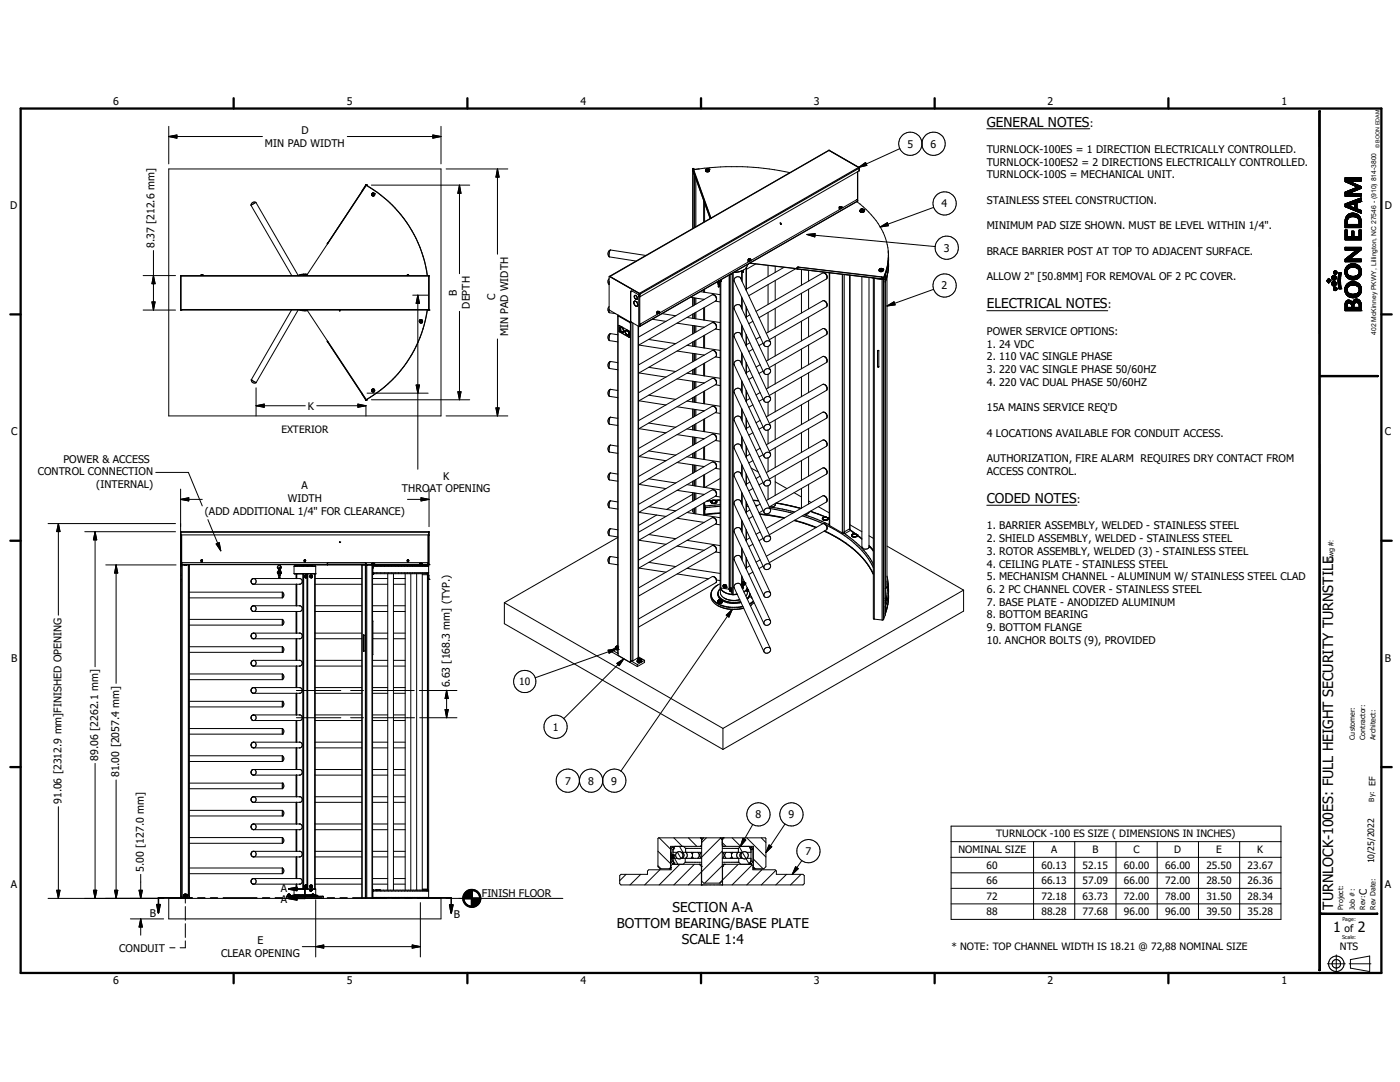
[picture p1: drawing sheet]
<svg xmlns="http://www.w3.org/2000/svg" width="279mm" height="216mm" viewBox="0 0 279 216" stroke-linecap="round" stroke-linejoin="round" font-family="sans-serif">
<defs><g id="words">
<g font-size="2.8">
<text x="266.1" y="181.5" transform="rotate(-90 266.1 181.5)">TURNLOCK-100ES: FULL HEIGHT SECURITY TURNSTILE</text>
<text x="266.1" y="186">1</text>
<text x="271" y="186">2</text>
</g>
<g font-size="2.7">
<text x="196.9" y="25.3">GENERAL NOTES</text>
<text x="196.9" y="61.6">ELECTRICAL NOTES</text>
<text x="196.9" y="100.4">CODED NOTES</text>
<text x="123.1" y="185.2">BOTTOM BEARING/BASE PLATE</text>
<text x="134.2" y="181.9">SECTION A-A</text>
<text x="136.1" y="188.4">SCALE 1:4</text>
</g>
<g font-size="2.1">
<text x="22.6" y="21">6</text>
<text x="69.2" y="21">5</text>
<text x="115.8" y="21">4</text>
<text x="162.4" y="21">3</text>
<text x="209.1" y="21">2</text>
<text x="255.7" y="21">1</text>
<text x="52.9" y="29.3">MIN PAD WIDTH</text>
<text x="60.2" y="26.8">D</text>
<text x="181.1" y="29.5">5</text>
<text x="185.7" y="29.5">6</text>
<text x="217.5" y="25.3">:</text>
<text x="196.9" y="30.5">TURNLOCK-100ES = 1 DIRECTION ELECTRICALLY CONTROLLED.</text>
<text x="196.9" y="33.1">TURNLOCK-100ES2 = 2 DIRECTIONS ELECTRICALLY CONTROLLED.</text>
<text x="196.9" y="35.6">TURNLOCK-100S = MECHANICAL UNIT.</text>
<text x="2" y="41.7">D</text>
<text x="187.9" y="41.4">4</text>
<text x="196.9" y="40.7">STAINLESS STEEL CONSTRUCTION.</text>
<text x="276.3" y="41.7">D</text>
<text x="196.9" y="45.8">MINIMUM PAD SIZE SHOWN. MUST BE LEVEL WITHIN 1/4&quot;.</text>
<text x="30.9" y="49.5" transform="rotate(-90 30.9 49.5)">8.37 [212.6 mm]</text>
<text x="188.4" y="50.2">3</text>
<text x="196.9" y="50.8">BRACE BARRIER POST AT TOP TO ADJACENT SURFACE.</text>
<text x="91.2" y="59" transform="rotate(-90 91.2 59)">B</text>
<text x="98.8" y="59.9" transform="rotate(-90 98.8 59.9)">C</text>
<text x="187.9" y="57.7">2</text>
<text x="196.9" y="55.9">ALLOW 2&quot; [50.8MM] FOR REMOVAL OF 2 PC COVER.</text>
<text x="93.8" y="61.6" transform="rotate(-90 93.8 61.6)">DEPTH</text>
<text x="221.1" y="61.6">:</text>
<text x="101.4" y="67.1" transform="rotate(-90 101.4 67.1)">MIN PAD WIDTH</text>
<text x="196.9" y="66.8">POWER SERVICE OPTIONS:</text>
<text x="196.9" y="69.3">1. 24 VDC</text>
<text x="196.9" y="71.9">2. 110 VAC SINGLE PHASE</text>
<text x="196.9" y="74.4">3. 220 VAC SINGLE PHASE 50/60HZ</text>
<text x="196.9" y="77">4. 220 VAC DUAL PHASE 50/60HZ</text>
<text x="61.5" y="81.7">K</text>
<text x="196.9" y="82">15A MAINS SERVICE REQ'D</text>
<text x="2.2" y="86.9">C</text>
<text x="196.9" y="87.2">4 LOCATIONS AVAILABLE FOR CONDUIT ACCESS.</text>
<text x="276.3" y="86.9">C</text>
<text x="7.5" y="94.9">CONTROL CONNECTION</text>
<text x="12.7" y="92.3">POWER &amp; ACCESS</text>
<text x="88.4" y="95.7">K</text>
<text x="196.9" y="92.2">AUTHORIZATION, FIRE ALARM REQUIRES DRY CONTACT FROM</text>
<text x="196.9" y="94.8">ACCESS CONTROL.</text>
<text x="19.2" y="97.4">(INTERNAL)</text>
<text x="57.4" y="100.2">WIDTH</text>
<text x="60.2" y="97.7">A</text>
<text x="80.2" y="98.3">THROAT OPENING</text>
<text x="214.9" y="100.4">:</text>
<text x="40.9" y="102.7">(ADD ADDITIONAL 1/4&quot; FOR CLEARANCE)</text>
<text x="196.9" y="105.6">1. BARRIER ASSEMBLY, WELDED - STAINLESS STEEL</text>
<text x="196.9" y="108.2">2. SHIELD ASSEMBLY, WELDED - STAINLESS STEEL</text>
<text x="196.9" y="110.7">3. ROTOR ASSEMBLY, WELDED (3) - STAINLESS STEEL</text>
<text x="196.9" y="113.2">4. CEILING PLATE - STAINLESS STEEL</text>
<text x="196.9" y="115.8">5. MECHANISM CHANNEL - ALUMINUM W/ STAINLESS STEEL CLAD</text>
<text x="196.9" y="118.3">6. 2 PC CHANNEL COVER - STAINLESS STEEL</text>
<text x="196.9" y="120.9">7. BASE PLATE - ANODIZED ALUMINUM</text>
<text x="196.9" y="123.4">8. BOTTOM BEARING</text>
<text x="196.9" y="125.9">9. BOTTOM FLANGE</text>
<text x="196.9" y="128.5">10. ANCHOR BOLTS (9), PROVIDED</text>
<text x="2.2" y="132">B</text>
<text x="89.7" y="137.2" transform="rotate(-90 89.7 137.2)">6.63 [168.3 mm] (TYP.)</text>
<text x="276.3" y="132">B</text>
<text x="110.3" y="145.8">1</text>
<text x="19.6" y="151.8" transform="rotate(-90 19.6 151.8)">89.06 [2262.1 mm]</text>
<text x="23.8" y="155.1" transform="rotate(-90 23.8 155.1)">81.00 [2057.4 mm]</text>
<text x="12.3" y="160.4" transform="rotate(-90 12.3 160.4)">91.06 [2312.9 mm]FINISHED OPENING</text>
<text x="112.8" y="156.5">7</text>
<text x="117.4" y="156.5">8</text>
<text x="122" y="156.5">9</text>
<text x="150.7" y="163.3">8</text>
<text x="157.4" y="163.3">9</text>
<text x="28.7" y="173.9" transform="rotate(-90 28.7 173.9)">5.00 [127.0 mm]</text>
<text x="160.8" y="170.6">7</text>
<text x="2.2" y="177.2">A</text>
<text x="56" y="178.1">A</text>
<text x="96.1" y="179.1">FINISH FLOOR</text>
<text x="276.3" y="177.2">A</text>
<text x="29.9" y="182.9">B</text>
<text x="56" y="180.1">A</text>
<text x="90.6" y="183.2">B</text>
<text x="23.8" y="189.9">CONDUIT</text>
<text x="44.1" y="190.9">CLEAR OPENING</text>
<text x="51.4" y="188.3">E</text>
<text x="22.6" y="196.3">6</text>
<text x="69.2" y="196.3">5</text>
<text x="115.8" y="196.3">4</text>
<text x="162.4" y="196.4">3</text>
<text x="209.1" y="196.4">2</text>
<text x="255.7" y="196.3">1</text>
</g>
<g font-size="2">
<text x="56.2" y="86.3">EXTERIOR</text>
<text x="103.6" y="136.7">10</text>
<text x="198.8" y="167">TURNLOCK -100 ES SIZE ( DIMENSIONS IN INCHES)</text>
<text x="191.3" y="170.2">NOMINAL SIZE</text>
<text x="196.9" y="173.3">60</text>
<text x="207.9" y="173.3">60.13</text>
<text x="209.8" y="170.2">A</text>
<text x="216.1" y="173.3">52.15</text>
<text x="218" y="170.2">B</text>
<text x="224.3" y="173.3">60.00</text>
<text x="226.2" y="170.2">C</text>
<text x="232.5" y="173.3">66.00</text>
<text x="234.4" y="170.2">D</text>
<text x="240.8" y="173.3">25.50</text>
<text x="242.7" y="170.2">E</text>
<text x="249" y="173.3">23.67</text>
<text x="250.9" y="170.2">K</text>
<text x="196.9" y="176.4">66</text>
<text x="196.9" y="179.5">72</text>
<text x="207.9" y="176.4">66.13</text>
<text x="207.9" y="179.5">72.18</text>
<text x="216.1" y="176.4">57.09</text>
<text x="216.1" y="179.5">63.73</text>
<text x="224.3" y="176.4">66.00</text>
<text x="224.3" y="179.5">72.00</text>
<text x="232.5" y="176.4">72.00</text>
<text x="232.5" y="179.5">78.00</text>
<text x="240.8" y="176.4">28.50</text>
<text x="240.8" y="179.5">31.50</text>
<text x="249" y="176.4">26.36</text>
<text x="249" y="179.5">28.34</text>
<text x="272.8" y="178.5" transform="rotate(-90 272.8 178.5)">C</text>
<text x="196.9" y="182.6">88</text>
<text x="207.9" y="182.6">88.28</text>
<text x="216.1" y="182.6">77.68</text>
<text x="224.3" y="182.6">96.00</text>
<text x="232.5" y="182.6">96.00</text>
<text x="240.8" y="182.6">39.50</text>
<text x="249" y="182.6">35.28</text>
<text x="268.3" y="186">of</text>
<text x="189.9" y="189.6">* NOTE: TOP CHANNEL WIDTH IS 18.21 @ 72,88 NOMINAL SIZE</text>
<text x="267.4" y="189.6">NTS</text>
</g>
<g font-size="1.7">
<text x="274.5" y="156.9" transform="rotate(-90 274.5 156.9)">EF</text>
<text x="274.2" y="172.3" transform="rotate(-90 274.2 172.3)">10/25/2022</text>
</g>
<g font-size="1.4">
<text x="266.1" y="112.2" transform="rotate(-90 266.1 112.2)">Dwg #:</text>
<text x="270.4" y="147.6" transform="rotate(-90 270.4 147.6)">Customer:</text>
<text x="272.4" y="147.6" transform="rotate(-90 272.4 147.6)">Contractor:</text>
<text x="274.5" y="147.6" transform="rotate(-90 274.5 147.6)">Architect:</text>
<text x="274.2" y="160" transform="rotate(-90 274.2 160)">By:</text>
<text x="268.1" y="181.5" transform="rotate(-90 268.1 181.5)">Project:</text>
<text x="270.4" y="181.5" transform="rotate(-90 270.4 181.5)">Job #:</text>
<text x="272.5" y="181.5" transform="rotate(-90 272.5 181.5)">Rev:</text>
<text x="274.5" y="181.5" transform="rotate(-90 274.5 181.5)">Rev Date:</text>
</g>
<text font-size="1.3" x="274.6" y="66.8" transform="rotate(-90 274.6 66.8)">402 McKinney PKWY, Lillington, NC 27546 - (910) 814-3800</text>
<g font-size="1.1">
<text x="275.3" y="29.6" transform="rotate(-90 275.3 29.6)">© BOON EDAM</text>
<text x="267.9" y="183.7">Page:</text>
<text x="267.9" y="187.3">Scale:</text>
</g>
</g></defs>
<g fill="none" stroke="#000" stroke-width=".2">
<path d="M33.7 25.2v7.5M33.7 33.7h54.3v49.3h-54.3zM33.7 27.2h18.7M33.7 27.2l1.6-.3v.7zM69.3 27.2h18.7M73 37l-.1 .1M73 37h.1M73 37l-7.7 11.6M73.1 37h.1M73.1 37l2.4 1.6 2.3 1.9M74.1 36.9h19.6M74.2 39l.2 .1"/>
<path d="M74.3 39l.1 .1M74.3 38.6v.4M74.3 38.5h.3l.2 .2-.1 .3-.3 .1M74.4 38.8l.2-.1v.2zM74.5 37.8l-1.5-.9-.9 1.4M74.5 37.8a24.7 24.7 0 0 1 10.8 17.2 24.6 24.6 0 0 0-5.5-12.4M74.5 37.8v.1M74.7 38.6h.1M74.7 38.7v.3l-.3 .1M74.7 38.7l-.3-.2-.3 .3M74.7 38.7h.1M86.4 26.9l1.6 .3-1.6 .4z"/>
<path d="M88 25.2v7.5M89 33.7h12.3M91.7 36.9v17.7M91.7 36.9l.3 1.7h-.6zM99.3 33.7v17M99.3 33.7l.3 1.6h-.6zM138.2 33.8l.4 1.2M138.2 33.9l.4 1.1M138.3 33.9h.1M138.3 33.9l3.4 9.7M138.3 33.6l3.5 10M138.4 33.6h.1"/>
<path d="M138.4 33.6l3.4 9.9M138.4 33.6l-.1 .3M138.5 33.9a51.5 51.5 0 0 1 19.2 .6M138.6 34.9l-.3-.9v11.6M138.6 35h.1M139.5 33.7l-1.1 .1M140.8 34v.1M140.8 34.1l.2 .2 .5-.1M140.8 34v-.1l.1 .1M140.8 34h.1M140.8 34.1l.1 .1M140.8 34a.4 .4 0 0 0 .8 0"/>
<path d="M140.8 33.8h.1M140.8 33.9v.1M140.9 34l.2 .1M140.9 33.8h.1M140.9 33.7v.1M141 33.7h-.1M141 34.1h.1M141 33.7h.1M141.1 34.1h.2M141.1 33.7l.1 .2 .1-.1M141.1 33.7v.1M141.1 33.7h.3"/>
<path d="M141.1 33.8h.1M141.2 33.8h.1M141.2 33.7l.1 .1M141.2 33.7h-.1M141.2 33.7v.1M141.3 33.8h.1M141.4 34.1h-.1M141.4 34.2h-.1M141.5 33.7h.1M141.5 33.8h.1M141.5 34l-.2 .1M141.5 33.9h.1"/>
<path d="M141.6 33.9l-.1 .1M141.6 34h.1M141.6 34l-.1 .2M141.6 34v.1M171.2 34.2v5.9M171.2 40l-.2-.1-43.1 24.7-.2 .5-1.8-.9M171.3 33.4l-5.9-3.4 6 3.4v.7M171.4 33.4l-6-3.4-43.7 25.1M171.4 33.4v.7M171.4 33.4l1.3-1 .3 .6zM171.4 34.1l-43.7 25.2M179.6 29.7l-8.2 3.7"/>
<path d="M184 28.5a2.32 2.32 0 0 1 3.5-1.8 2.32 2.32 0 0 1 0 4 2.32 2.32 0 0 1-3.5-1.9M196.9 25.7h20.6M268.4 39.1h.1M268.4 35.5v.7M268.4 38.3v.8M268.4 38.3l.9 .8M268.4 35.5l1.4 1.3 .3-.3 1.2 1.2M268.4 35.5h.1l.7 .6M268.4 36.2l2.5 1.1M268.4 35.5h3.3M268.4 39.1h3.3M268.5 38.3l.8 .8 .5-.5 .6 .5 .5-.5 .6 .5"/>
<path d="M268.5 35.5l1.4 1.4 .3-.3M268.6 38.3l1 .8 .5-.5 .6 .5M268.7 35.5l-.3 .2 1 .9 .3-.2M268.9 35.5l.6 .6 .7-.6 .7 .6 .6-.6M268.9 39.1l.6-.5 .5 .5M269 35.5l-.6 .6 .3 .3 .9-.9 .7 .6 .7-.6 .6 .6M269.1 38.1l-.7 .6 .4 .4M269.1 35.5l-.7 .6 .2 .2 .9-.8 .6 .6 .7-.6 .6 .6 .3-.3-.4-.3-.6 .6M269.1 36.5l.3-.3 .7 .8M269.1 38.1l.4 .4M269.1 35.5l.7 .6 .6-.6 .7 .6 .6-.6M269.2 36.1h.1"/>
<path d="M269.2 38.6h2.5M269.2 38.1l.4 .4M269.2 36.1h2.5M269.2 36.1l2.5 1.1M269.2 38l-.8 .8 .4 .3 .6-.5 .5 .5 .5-.5 .5 .5 .5-.5 .3 .3M269.2 39.1l.5-.5 .5 .5 .6-.5 .5 .5 .4-.4-.2-.1-.5 .5M269.2 36.2l-.3 .2M269.3 38.6l.5 .5 .6-.5 .5 .5 .5-.5M269.3 36.2l-.3 .3 .3-.3M269.3 35.5l-.8 .8M269.3 38.6l-.4-.4-.5 .4 .6 .5 .5-.5M269.4 38.5l-.4-.4-.6 .6 .5 .4 .5-.5 .6 .5 .6-.5"/>
<path d="M269.4 38l.4 .4-.4-.4-1 .9 .3 .2 .5-.5M269.4 36.3l-.3 .2M269.4 35.5l-.8 .8M269.5 36.3l.7 .7M269.5 36.7l.3-.3 .7 .8 .3-.3M269.5 36.3l-.3 .3M269.5 35.5l.7 .6 .6-.6 .7 .6 .2-.2-.5-.4-.7 .6-.6-.6-.6 .6-.7-.6-.2 .1 1.2 1.1 .3-.3 .7 .8M269.5 36.3l-.2 .3M269.6 36.1l-.7-.6-.5 .4 .5 .6 .3-.3 .8 .7 .3-.3M269.6 36.3l-.3 .3M269.7 38.6l.5 .5 .5-.5 .5 .5 .4-.5M269.7 38.4l-.4-.4-.9 .8 .3 .3 .5-.5"/>
<path d="M269.7 35.5l-.9 .9M269.7 36.8l.3-.3 .7 .7 .3-.3M269.7 37.8l.5 .4M269.8 37.8l-1.4 1.3M269.8 37.8l.4 .4M269.9 38.6l-.5 .5-.9-.8-.1 .1 .8 .7 .6-.5 .5 .5 .5-.5 .5 .5 .4-.3M269.9 38.3l-.4-.4-1.1 1.1M269.9 36.5l-.3 .3 .3-.3M269.9 38.6l-.5 .5M269.9 37.8l.4 .3M269.9 35.5l.7 .6M270 38.6l.5 .5 .5-.5 .5 .5 .2-.1-.4-.4-.5 .5-.6-.5-.5 .5-.9-.9-.4 .4 .6 .5"/>
<path d="M270 37.7l.4 .4 1-1 .3 .3-.4 .3M270 35.5l-.6 .6-.7-.6-.3 .3 .9 .8 .3-.3 .8 .8 .3-.3M270 36.5l-.3 .3M270.1 35.5l-.7 .6-.6-.6-.4 .3 .8 .8 .3-.3M270.1 38.6l.5 .5M270.1 36.6l-.3 .2M270.1 37.7l.4 .4M270.1 36.6l-.3 .3M270.2 35.5l.6 .6 .7-.6 .2 .1-.5 .5-.7-.6M270.2 37l.3-.3 .9 1M270.2 36.6l-.3 .3M270.3 37.6l.4 .4"/>
<path d="M270.3 36.6l1.1 1.1M270.3 37.1l.3-.3-.3 .3M270.3 36.6l-.3 .3 .3-.2 1.1 1M270.3 39.1l.6-.5 .5 .5M270.4 40l.5 .5 .8-.8-.2-.2-1.1 1.1-.5-.4-1.2 1.1M270.4 38.1l-.4-.4-1.6 1.4 1.3-1.2 .4 .3M270.4 36.7l-.3 .3M270.4 37.1l.4-.3 .8 .8M270.4 39.9l.6 .5M270.5 36.7l-.3 .3M270.5 38.6l.6 .5M270.6 35.5l.6 .6 .5-.4-.3-.2-.6 .6-.7-.6-.6 .6-.7-.6-.4 .4 .6 .6 .3-.3"/>
<path d="M270.6 39.9l.5 .5-.6-.5-1 1-.5-.4M270.6 36.8l.9 .9 .2-.2-.4-.4-1.2 1.1M270.6 38l-.4-.3-1 .9-.4-.4M270.6 37.5l.4 .4-.5-.4-.9 .9-.4-.4 .4 .4M270.7 39.9l.5 .5M270.7 35.5l-.7 .6M270.7 38.6l.5 .5M270.7 36.8l.8 .9M270.7 39.8l.5 .6 .5-.5-.4-.3-1 1.1-.5-.5M270.7 39.9l-1 .9-.5-.4M270.7 35.5l-.6 .6-.7-.6-.8 .8M270.7 37.4l.4 .4 .6-.6-.8 .7-.4-.4"/>
<path d="M270.8 39.8l.5 .5M270.8 39.8l-1 1-.5-.4-.9 .8 3.3 1.4M270.8 37.4l.4 .4M270.8 39.8l.6 .5M270.8 37.4l-.9 .9-.4-.4M270.9 37.4l.3 .4 .5-.5-.2-.2-.9 .9-.4-.4-.9 .9-.4-.4M270.9 37.9l-.5-.4-1 1-.4-.4M270.9 36.9l.7 .7 .1-.1-.5-.5-.3 .3M270.9 37.3h.1M270.9 39.8l.5 .5M270.9 36.9l-.3 .3M270.9 37.3l-2.5 1"/>
<path d="M270.9 35.5l.7 .6 .1-.1-.5-.5M271 36.9l-.3 .3M271 39.7l-1.1 1.1-.4-.5-1 1M271 36.9l.6 .7M271 35.5l-.7 .6-.6-.6-.9 .9M271 39.7l.5 .6M271.1 38.6l.6 .5-.5-.5-.6 .5M271.1 37l.6 .5M271.1 37l-.3 .3M271.1 35.5l-.6 .6-.7-.6-.6 .6M271.1 38.6l.5 .5M271.1 39.7l.6 .5"/>
<path d="M271.2 37.8l-.4-.4-1 .9-.4-.4M271.2 38.6l-.5 .5-.5-.5-.6 .5-.9-.9-.3 .3 .7 .6 .5-.5 .5 .5M271.2 39.7l.5 .4M271.2 37l-1.2 1.3-.4-.4-1.2 1.1 .2 .1 1.5-1.4 .3 .4M271.3 39.6l.4 .5-.2 .2-.5-.5M271.3 39.6l-1.1 1.1M271.3 39.6l.4 .4-.4 .3-.5-.5M271.3 36.1l.4-.4-.3-.2-.7 .6-.7-.6-.7 .6-.7-.6-.2 .2 1.1 1M271.3 37.1l-1.1 1.1-.3-.4 .4 .4M271.3 35.5l.4 .3-.4 .3-.7-.6-.7 .6-.7-.6-.8 .7M271.4 37.1l-1.1 1M271.4 39.6l.3 .3-.6 .5-.5-.5-1 1-.5-.5-.7 .7 .2 .2 1.2-1.1 .4 .5"/>
<path d="M271.4 39.6l.3 .2-.7 .6M271.4 37.1l-.9 1M271.5 38.6l.2 .3-.3 .2M271.5 39.6l.2 .2M271.5 39.6l.2 .1-.7 .8M271.6 38.6l-.6 .5-.5-.5-.6 .5M271.6 37.2l-.8 .7-.4-.4 .4 .5-.5-.4M271.6 35.5l.1 .1-.6 .5-.7-.6-.6 .6-.6-.6-.8 .7 .1 .1 .8-.8 .6 .6M271.6 37.2l-.6 .7-.3-.5-1 1-.4-.4M271.6 39.5h.1M271.6 35.5l-.6 .6-.6-.6-.7 .6-.7-.6-.6 .5 .4 .4 1-.9 .6 .6 .7-.6 .5 .6M271.6 38.6l.1 .1"/>
<path d="M271.7 38.6l-.6 .5-.5-.5-.5 .5-.5-.5-.5 .5-.7-.7 .2-.1 .9 .8 .5-.5 .5 .5M271.7 35.5v.6M271.7 37.2v.4M271.7 38.6v.5M271.7 39.6l-1.3 1.3 .4 .4-.6 .7 .6-.6M271.7 39.5l-1.3 1.3 .4 .4-.7 .7M271.7 38.9l-.4-.3-.5 .5-.5-.5-.5 .5M271.7 37.4l-.3 .3M271.7 36l-.2 .1-.6-.6-.7 .6-.6-.6-.9 .8M271.7 35.5l-.8 .6-.6-.6-.6 .6M271.7 37.6l-2.5 1M28.6 55h6.4"/>
<path d="M30.6 50v11.9M30.6 55l.4 1.6h-.7zM36.1 55v6.9M40.2 55h.1M40.3 54.9h.1M40.3 55h.1M40.4 54.9h-.3h.3M40.4 54.9h.1M50.1 41l8.1 14M51.1 40.4l8.4 14.6 1.1-.3 .7 .1M51.1 40.4l-1 .6M51.1 40.4a.68 .68 0 0 0-1 .6"/>
<path d="M60.7 54.9h.1M60.7 54.9h.3M60.8 54.9h.1M60.8 55h.1M60.9 55h.1M61 54.9h.1M61.4 54.7h-.8l-1.1 .2M65.3 48.6h.1M65.4 48.6l-4.2 6.4M65.4 48.4l-.1 .2M78.2 40.8l1.3 1.4M81.3 54.9h.1"/>
<path d="M81.3 54.9h.2M81.3 55h.1M81.5 55h.1M81.6 54.9h-.3M82.4 58.9h3M83.4 58.9l.3 1.6h-.6zM83.4 58.9v34.7M85.6 55v6.9M85.6 55h-49.6v6.9M121.5 56.6l.1 .1M121.6 55.6l-.3 .4 .3 .8M121.6 56.3l-.1 .1"/>
<path d="M121.6 51.3l5.4 .8M121.6 55.2v6.6M121.6 55.2l6 3.4 .1 .1M121.7 55.1l5.9 3.4 .1 .8M121.7 55.1l-.1 .1M121.8 49.9a.84 .84 0 0 0-.2 1.4M121.8 49.9l-.2 .3v1.1M121.8 49.9l7.1 1.1M125.9 58.2l-.1 6 .3 .1M125.9 58.1h.2l1.3 .7 .3 .5M125.9 58.2v6M125.9 58.1v.1"/>
<path d="M126 58.1l-.1 .1M126.6 59.3l.3 .4M126.6 59v.3l.3 .4M126.6 59v.1M126.7 59h-.1M126.7 59h.1M126.7 59h.2M126.8 58.9l.1 .1M126.8 58.9l-.1 .1M126.9 59h.1M126.9 59.7h.2M126.9 59l.3 .4"/>
<path d="M127 59.7h.1M127.1 59.7h.1M127.2 59.6l-.1 .1M127.2 59.4v.2M137.8 59.3l2.7 .4M138.3 59.4v1.7M139.8 58.2l3.9 .6M140.6 40.4v3.9M140.6 57.7v.6M141.8 43.6h.1M142.3 58.8a1 1 0 0 1 .7 .9M142.3 58.8l-14.9 8.5"/>
<path d="M142.3 58.8a.78 .78 0 0 1 .6 1.2l-15.5 8.9M143 59.7v.2M143.1 56.2l.1 .2M143.2 56.4l.1 .1M143.2 56.2v.2M143.3 56.5h.1M143.3 56.5l.1 .7M143.3 56.3h.1M143.3 56.2v.1M143.4 56.5h.1M143.4 56.5v.7M143.4 56.3h.1"/>
<path d="M143.4 56.2h.1M143.4 56.2v.1M143.5 56.3h.1M143.5 56.2h.1M143.5 56.3h-.2M143.5 56.1h.1M143.5 56.1v.1M143.6 56.1h.1M143.6 56.2h.1M143.7 56.2l.1 61.1M143.7 56.2l-.1 .9-.2 .1M143.8 55.9l-.1 .3"/>
<path d="M145.7 54.8v62.5M145.8 54.7h.1M145.9 54.7h.1M146 54.7h-.1M146 54.6v.1M146.5 56l6 12.9M146.5 56.1v.1M146.5 56.1h.1M146.6 54.4h-.2M147.6 54.2l-1.2 .1M147.6 54.2l-.3 .1M147.8 55.4l6 12.9"/>
<path d="M147.8 55.4a.76 .76 0 0 0-.9-.1 .76 .76 0 0 0-.4 .8M147.8 55.4v.2M147.8 55.5h.1M148.1 54.1l-.4 .1M148.1 54.1h.1M148.1 54v2.2M148.1 59.5v2.2M148.1 54.3v.1M148.1 54.3h.1M148.1 54l-.5 .2M148.2 54.3h.1M148.2 54.2h.1"/>
<path d="M148.2 54.1h.1M148.2 54v.1M148.4 53.9l-.8 .3M148.4 53.9l-.3 .1M149 53.4v4.6M149.2 52.8h.1M149.2 52.8l-.2 .5-.6 .6M149.3 51.9h.1M149.3 51.7v.5l.2-.2M149.3 51.9v.1M149.3 51.7v.1M149.4 51.7h-.1"/>
<path d="M149.4 51.7h.2M149.4 51.7h.1M149.4 52h.1M149.4 51.7l-.1 .2M149.5 52h.1M149.5 51.7h-.1M149.5 51.9h.1M149.5 51.7l-.1 .3M149.6 52h.1M149.6 51.9h.1M149.6 51.7h.1M149.6 52.5l9.5 1.1 .1-.3"/>
<path d="M149.6 51.9v-.1v.2M149.6 51.9v.1M149.6 52.5l9.5 1.1M149.7 51.8h.1M149.7 51.9h.1M149.7 51.8v.1M150.8 52.7l-1.8 1M153.3 53v2.2M153.3 56.8v3.9M154.7 53.1v1.3M154.7 56v3.9M155.6 44.5l.2 .2"/>
<path d="M155.8 44.4l.1 .3M155.9 44.7h-.1M156.5 53.3l-7.5 4.4M158.8 53.6l-9.4 5.4M159.1 53.7h.1M159.1 53.7l15.2 1.8M159.1 53.4h.1M159.2 53.3l16.8 2M159.9 53.8v3.1M159.9 58.5v4M161 46.8l25.7 2.4M161 46.8l1.7-.2-.1 .7z"/>
<path d="M161.4 54v2.1M161.4 57.7v3.9M164.4 54.4a1.01 1.01 0 0 1 .6 1.1M164.4 60a1.01 1.01 0 0 1 .6 1.1M164.4 54.4l-13.5 7.7M164.4 54.4a.85 .85 0 0 1 .6 1.1M164.4 60l-11.5 6.5M164.4 60a.86 .86 0 0 1 .6 1.1M165 55.5l-13.5 7.9M165.5 54.4v50.4l2.6 1.6h.4M167.6 41.5v.1M167.6 41.5h.1"/>
<path d="M167.6 41.6h.1M167.6 41.3h-.1M167.6 41.2l-.1 .5 .2-.1M167.6 41.2v.1M167.6 41.2h.1M167.7 41.6h.1M167.7 41.3l-.2 .2M167.7 41.3h.1M167.7 41.2l-.2 .2M167.7 41.5h.1M167.8 41.4h.1M167.8 41.6h-.1"/>
<path d="M167.8 41.4l-.1 .1M167.8 41.4v.1M167.8 41.3h.1M167.8 41.5h.1M167.8 41.5v.1M167.8 41.5h-.1M167.9 41.4h.1M169.6 54.9v50.8M171 40.2a14 14 0 0 1 6.3 10.5v2.8l-.6 2.7M171.1 40.1l-43.4 25M171.6 42.1l.1-.2 .1 .3M171.6 42.1l.2 .2"/>
<path d="M171.6 42.1h.1M171.7 41.9h.1M171.7 42l.1 .2M171.7 41.8h.1M171.8 42.3h.1M171.8 41.8h.1M171.8 42.3h.5M171.9 41.7l-.1 .1M171.9 42.3h.3M171.9 41.7h.3M172 41.9h.1M172 41.8h.1"/>
<path d="M172 41.7v.1M172 41.7h.1M172 41.7v.2l.2-.1-.1-.1M172 55.2v54M172.1 41.9h.1M172.1 41.7v.2M172.2 42.3h.1M172.2 41.7l.1 .1M172.3 41.8h.1M172.3 42.3h.1M172.3 42.3h-.1M172.4 41.9h.1"/>
<path d="M172.4 42.1h.1M172.4 42.1l-.6 .1M172.4 42.1l-.1 .1M172.4 41.9v.2M172.4 42v.1M172.4 42h.1M172.4 42.1l-.7 .1M172.4 42.1l-.1 .2M173.4 55.4v53.8M174.3 55.5l2 .3M174.3 55.5v68M174.3 55.5l2 .2"/>
<path d="M175.4 54h.1M175.5 53.9v.1M175.5 54l.2 .2M175.5 53.7h.1M175.5 54l.1 .1M175.5 54h.1M175.5 54l.2 .1M175.6 53.6h.1M175.6 54h.1M175.6 54v.1M175.6 54.1h.1M175.7 45.3l1.4-.9 .2 .6z"/>
<path d="M175.7 53.6h.1M175.7 54l.1 .1M175.7 54.1h.2M175.7 53.7h.1M175.8 53.7h.1M175.8 53.5v.1M175.8 53.6l-.1 .1M175.8 53.6v.1M175.8 53.6h.2M175.8 53.5l.1 .1M175.9 53.7h.1M175.9 53.7v-.1l-.2 .1"/>
<path d="M176 55.3l.2 .1M176 53.6h.1M176.1 53.6h.1M176.1 54l-.3 .1M176.1 54l-.4 .1M176.1 53.7h.1M176.2 53.7h.1M176.2 55.7h.1M176.2 53.8h.1M176.2 55.4v.3M176.2 55.4v.2M176.2 53.8v.1"/>
<path d="M176.2 55.6h.1M176.2 53.9l-.3 .2M176.2 53.9l-.1 .1M176.2 53.9a.37 .37 0 0 1-.4 .3 .37 .37 0 0 1-.3-.4v.1M176.2 54l-.3 .2M176.3 55.7v.1M176.3 55.6l.4-.9v68l-.4 .9-.1 .1-1.9-.2M176.7 54.8h.1M176.7 56.3h.1M176.7 54.5l-.4 1.3M176.7 54.5h.1M177 55.2v61.9"/>
<path d="M177.3 50.1v.6M177.3 51l-.2 1.8-.4 1.7M177.3 51.3l-.2 1.9-.9 2.4M186.3 41.4l-10.6 3.9M186.3 57.7l-9.3 3.4M264.8 56l.4 .5M264.8 56l.5 .4M264.9 55.9l.4 .4M265 55.8l.4 .5M265 55.8l.2-.2-.4 .4M265 55.8l.4 .4M265 55.7l.5 .5"/>
<path d="M265.1 55.6l.4 .5-.4-.4M265.1 55.6l.5 .5M265.2 55.5l.4 .5-.4 .5-.4-.5zM265.3 55.6l-.5 .5M265.3 55.7l-.4 .4M265.3 55.7l-.4 .5M265.4 55.8l-.5 .4M265.4 55.8l-.4 .5M265.5 55.9l-.4 .4 .4-.4M265.6 56l-.5 .4M265.8 56.6l.5 .5 .4-.5M265.8 56.5l.5 .6"/>
<path d="M265.8 56.5v.2M265.8 55.5v.1M265.8 56.7v.1M265.8 55.5l.3 .4M265.8 55.3l.6 .6M265.8 55.6v.1M265.8 56.8l.2 .2M265.8 56.4l.6 .6M265.8 55.7l.2 .1M265.8 55.2l.6 .7M265.8 55.2v.3M265.9 55.7l.6-.6-.6 .6"/>
<path d="M265.9 56.3l.6 .6M265.9 55.1l.6 .7M265.9 56.3l-.1 .2M265.9 56.3l.7 .6M265.9 55.1l.7 .7M265.9 56.2l.7 .7M266 55l.7 .6M266 55l-.2 .2M266 55.8v.1M266 55l-.2 .2 .6 .7M266 55l.6 .6M266 55.9l.7-.6-.6 .6"/>
<path d="M266 55h.1M266 55.9h.1M266 57h.4M266.1 56.2l.6 .6M266.1 56.2l-.3 .3 .6 .5M266.1 55l.6 .6M266.1 56.2l.6 .5M266.1 54.4l.4 .3 .3-.3M266.1 57.7l.4 .3 .3-.3M266.1 57.6l.4-.3 .3 .3M266.1 54.4l.4-.3 .3 .3M266.1 54.4v.1"/>
<path d="M266.1 57.7h.1M266.1 57.7l.2 .3M266.1 57.6l.5 .4M266.1 54.5l.1 .1M266.1 54.3l.5 .4M266.1 57.6l.4 .4M266.1 54.3l.4 .4M266.1 54.3v.1M266.1 55.9h.1M266.1 56.2l-.2 .1M266.1 57.6v.1M266.2 57.5l.4 .5"/>
<path d="M266.2 56.2l-.4 .3M266.2 57.5l-.1 .1M266.2 57.5l.5 .4M266.2 54.2l.5 .5M266.2 54.6h.1M266.2 54.2l-.1 .1M266.2 57.8v.1M266.2 57.4l.5 .5M266.2 56.1l-.4 .5 .4 .5 .5-.5-.4-.4-.5 .5M266.2 54.6l.1 .1M266.2 54.2h.1M266.2 55h.1"/>
<path d="M266.2 55h-.2M266.2 56.1l.1 .1M266.2 56.1l-.1 .1M266.2 57.9h.1M266.2 57.4v.1M266.3 55l-.5 .4 .5 .5M266.3 55l.4 .4-.4 .5M266.3 54.2l.4 .4M266.3 57.4l.5 .5M266.3 54.1l.5 .5M266.3 55l-.5 .5 .4 .4 .5-.5M266.3 54.7h.1"/>
<path d="M266.3 54.1l-.1 .1M266.3 57.9l.1 .1M266.3 56.2l.4 .3M266.3 55l.4 .3M266.3 54.1l-.1 .2 .4 .4M266.3 56.2l-.5 .5 .3 .3 .6-.5M266.3 57.4l-.1 .1M266.3 55.9h-.1M266.3 55h.2M266.3 56.2h.1M266.4 54.1l.4 .4M266.4 55l-.6 .5"/>
<path d="M266.4 57.3l.4 .5M266.4 54.7h.1M266.4 54.1h-.1M266.4 58h.1M266.4 57.3l-.2 .1M266.4 56.2l-.6 .6M266.4 57.3l.4 .4M266.4 54.7h.2M266.4 55l-.6 .6M266.4 57.3l-.3 .3M266.4 54.1l-.3 .2M266.4 54.1h.1"/>
<path d="M266.4 54.1h.2M266.4 55.9h-.1M266.4 56.2l.3 .2M266.4 57.3h.2M266.4 58h.2M266.4 57.3h.1M266.4 55l-.6 .6 .2 .2M266.4 54.1l.4 .3M266.5 56.2l-.7 .6M266.5 55l.1 .2M266.5 55l-.7 .7M266.5 57.3l-.4 .4"/>
<path d="M266.5 56.3l-.6 .6M266.5 54.1l-.4 .3M266.6 57.3l.2 .3M266.6 54.1l.2 .2M266.6 54.1h.1M266.6 56.9l-.2 .1M266.6 57.3h.1M266.6 57.3l-.5 .4M266.6 56.9l-.1 .1M266.6 56.3l-.7 .7M266.6 55.1l-.7 .7M266.6 54.1l-.5 .4"/>
<path d="M266.6 54.7h.1M266.6 55.2l-.6 .6M266.6 57.3l-.4 .5M266.6 54.1l-.4 .4 .1 .2M266.6 55.2l.1 .1M266.6 57.3l.1 .1M266.6 58h.1M266.6 56.4l-.6 .6M266.6 56.8l-.6-.6-.2 .2 .7 .6M266.7 56.4l-.3-.2-.6 .6 .2 .2M266.7 56.8l-.3 .2M266.7 57.4l.1 .1"/>
<path d="M266.7 55.6l-.3 .3M266.7 54.1l-.5 .5M266.7 54.1l.1 .1M266.7 56.4v.1M266.7 56.8l-.1 .1M266.7 54.1v.1M266.7 56.5l-.6 .5M266.7 55.5l-.4 .4M266.7 55.5l-.5-.5-.4 .4 .5 .5M266.7 55.3l-.6 .6M266.7 57.4l-.5 .5M266.7 56.7l-.4 .3"/>
<path d="M266.7 54.7h-.1M266.7 55.5v.1M266.7 55.3v.2M266.7 56.5v.2M266.7 56.7v.1M266.7 57.4h.1M266.7 57.9l-.1 .1M266.7 54.6v.1M266.7 54.2l-.5 .4M266.7 54.2h.1M266.8 57.5v.1M266.8 54.2v.1"/>
<path d="M266.8 54.6h-.1M266.8 57.5l-.5 .5M266.8 57.5l-.5 .4M266.8 57.8l-.2 .2M266.8 54.5l-.2 .2M266.8 54.2l-.5 .5M266.8 54.3l-.4 .4-.3-.2M266.8 57.8l-.1 .1M266.8 57.6l-.4 .4M266.8 54.5v.1M266.8 54.3l-.4 .4M266.8 57.7l-.2 .3"/>
<path d="M266.8 57.6l-.4 .4-.3-.3M266.8 54.5h.1M266.8 57.7v.1M266.8 54.3v.1M266.8 57.6v.1M266.8 54.4v.1M266.8 57.7h.1M267 56.1l.5 .5-.4 .4M267 56l.5 .5-.4 .4M267 56l.1 .4M267.1 55.6l.4 .5-.4 .5 .5 .6-.4 .4h.1l.3-.3M267.1 55.6l.4 .5-.4 .4 .5 .5-.4 .4 .2 .2"/>
<path d="M267.1 55.6l.5-.5-.4-.4 .2-.3 .2 .2-.5 .6 .4 .4M267.1 56.4v.4M267.1 55.6l-.1 .4M267.1 56.9l.5 .5-.2 .2M267.1 55.2l.4 .5M267.1 56.8l.1 .8M267.1 55.2v.4M267.1 55.1l.4 .4-.5 .5M267.1 54.9l.4 .4-.5 .5 .5 .5-.4 .4 .5 .6M267.1 57.1l.5 .5M267.1 54.9l.4 .4-.4 .5 .4 .5M267.1 54.8l.4 .4"/>
<path d="M267.1 54.8v.4M267.2 57.5l.1 .1M267.2 54.6l.4 .4-.5 .5 .4 .5M267.2 54.6l.2-.2 .2 .3M267.2 54.4l.4 .5M267.2 57.6h.4M267.2 54.4h.4M267.2 54.4l-.1 .4M267.2 54.4l.4 .4-.5 .5 .4 .5-.4 .5 .4 .5M267.3 54.4l-.1 .1M267.5 54.4l.1 .2-.5 .5 .4 .4-.5 .5M267.5 56.4l-.4 .4 .5 .5"/>
<path d="M267.5 55.6l-.5 .6 .5 .5-.4 .4 .5 .5-.5-.4 .4-.5-.5-.5 .5-.5M267.5 56.2l-.4-.5 .5-.5-.4-.4 .3-.4 .1 .1-.5 .5 .4 .4-.5 .5 .5 .5M267.5 55.8l-.4 .5M267.5 56.2l-.4 .5M267.5 56v.4M267.5 56.6l-.4 .4 .5 .5-.1 .1-.3-.3M267.5 55.6l-.5 .5 .5 .4-.4 .4 .5 .6-.1 .1-.3-.2 .4-.5-.5-.5M267.5 56.4l-.4 .4M267.5 55.2v.4M267.5 56.4l.1 .8M267.5 55.6v.4M267.6 56.8l-.4 .5"/>
<path d="M267.6 55l-.5 .5 .4 .5-.4 .5 .5 .5M267.6 57.1l-.4 .4M267.6 54.8l-.5 .6 .4 .5-.4 .5 .5 .5M267.6 57.3l-.4 .3M267.6 57.2l-.4 .4M267.6 54.7l-.5 .5M267.6 54.8l-.1 .4M267.6 57.2v.4M267.6 54.7l-.3-.3-.1 .1 .4 .4-.5 .5M267.6 54.4l-.5 .6 .4 .4M267.6 57.6h.1M267.6 54.5l-.5 .3"/>
<path d="M267.6 54.4v.4M268.4 57.7l.6 .6-.4 .3M268.4 54.4l1.4 1.4 .9-.8M268.4 54.2l1.7 1.7 1.6-1.7M268.4 54.1l.5 .5-.3 .4M268.4 54.4v.2M268.4 54.1v.3M268.4 58.1l1.3 1.3 .7-.7M268.4 57.5l.5 .4-.4 .4M268.4 57.6l.5 .6-.3 .3M268.4 54l.5 .5-.4 .4M268.4 54.6l1.3 1.2 .6-.7 .6 .5"/>
<path d="M268.4 54l.5 .4-.4 .4M268.4 54.5l1.3 1.3M268.4 54.6l.1 .3M268.4 57.5v.6M268.4 53.9v.2M268.4 58.1v.2M268.4 49.4h.1M268.4 52.2h.1M268.4 45.4h.1M268.4 49.9h2.4M268.4 58.2l1.2 1.2 .7-.7M268.4 58.3l1.1 1 .6-.6 .6 .6"/>
<path d="M268.4 57.4l.4 .5-.3 .4M268.4 57.4l.4 .3M268.4 53.8l.4 .4-.4 .4M268.4 54.7l1.2 1.1M268.4 51.7l.5 .5 .5-.5 .5 .5 .6-.5 .5 .5M268.4 49.4l.5 .5 .6-.5 .5 .5M268.4 46.5l.5-.5-.2-.1-.3 .3 .5 .5-.5 .4 .8 .8M268.4 46.6l.5 .4-.5 .5M268.4 46.1l.2-.2 .3 .3-.5 .4 .5 .5-.5 .4 .4 .4 .6-.7 .7 .7 .6-.7M268.4 47.6l.5-.5-.5-.4 .5-.4-.4-.4-.1 .1 .5 .4-.5 .5 1 1M268.4 47.7l.2 .2M268.4 47.6l.3 .3"/>
<path d="M268.4 45.2l.2 .2 .7-.6 .7 .6M268.4 44l.5 .4-.5 .5 .6 .5M268.4 44.2l.5 .4-.5 .5M268.4 40.7l1 .9 .4-.3 .8 .8 .4-.4M268.4 40.7l.9 .9M268.4 40.7v.6M268.4 44v1.4M268.4 49.4v.5M268.4 51.7v.5M268.4 41.2l.1 .1M268.4 49.4h3.3M268.4 52.2h3.3"/>
<path d="M268.4 47.9h3.3M268.4 45.4h3.3M268.4 58.3l.1 .1M268.4 57.3v.2M268.5 43.8l.4 .4-.5 .5 .8 .7 .7-.6 .6 .6 .7-.6 .5 .5-.1 .1M268.5 43.9l.4 .4M268.5 43.8l-.1 .2M268.5 51.7l.5 .5M268.5 43.8l.4 .4-.5 .4 .9 .8M268.5 43.7l.4 .4-.5 .5 .9 .8 .6-.6 .8 .6M268.5 43.7l.4 .4M268.5 57.2l.4 .3"/>
<path d="M268.5 53.6l.4 .4-.5 .4M268.5 54.8l.9 .9M268.5 53.6l.4 .4M268.5 51.7l.6 .5 .5-.5M268.5 43.6l.4 .4M268.5 40.7l1 1M268.5 54.9l.1 .1M268.5 53.6l-.1 .3M268.5 43.6v.2M268.5 58.4l.1 .2M268.5 57.2l-.1 .1M268.5 57.1l.4 .4"/>
<path d="M268.5 43.5l.4 .4M268.5 40.6l-.1 .2 .8 .8 .3-.4M268.5 40.6l1.2 1.2 .4-.4M268.6 58.6l.6 .6 .5-.5M268.6 57l.3 .4M268.6 53.5l.3 .4-.4-.4M268.6 53.5l.3 .3M268.6 43.5l.3 .3M268.6 43.5l.8-.9 .6 .6 .7-.5 .8 .8M268.6 55l.1 .2M268.6 53.5l-.1 .1M268.6 43.5l-.1 .1"/>
<path d="M268.6 58.6l.1 .1M268.6 57l-.1 .2M268.6 55l.6 .6 .5-.5 .6 .7M268.6 53.5l.6-.7 .5 .5 .7-.6 1.3 1.3M268.6 53.4l.4 .4M268.6 56.9l.4 .4-.1 .1M268.6 53.4l.4 .3M268.6 43.3l.4 .4M268.6 56.9l.4 .4M268.6 55.1l.4-.3-.3 .4M268.6 51.6l.7 .6 .5-.5 .5 .5 .6-.5 .5 .5 .3-.2-.3-.3-.5 .5-.5-.5-.5 .5-.5-.5M268.6 53.3l.4 .4"/>
<path d="M268.6 43.3v.2M268.7 56.9l.3 .4M268.7 53.3l.3 .4M268.7 49.4l-.3 .2 .3 .3 .6-.5 .5 .5M268.7 43.3l.3 .3M268.7 40.6l.4 .5M268.7 55.2v.1M268.7 53.3l-.1 .2M268.7 58.7l.3 .4M268.7 56.9l-.1 .1M268.7 55.2l.4-.4-.4 .4M268.7 51.5l.7 .7 .5-.5 .5 .5 .5-.5 .6 .5"/>
<path d="M268.7 51.5l.7 .7 .5-.5 .6 .5 .5-.5M268.7 43.2l.4-.4 .5 .5M268.7 43.2l-.1 .1M268.7 53.2l.4 .4M268.7 51.5l.8 .7 .5-.5M268.7 51.5l-.3 .3M268.7 43.1l.5 .4M268.7 55.3l.4 .3M268.8 56.8l.4 .3M268.8 51.5l.7 .7 .6-.5 .6 .5M268.8 49.4l-.4 .3 .2 .2M268.8 45.9l-.4 .4 .5 .4-.5 .4 .7 .8 1.1-1.1-.4-.4 .2-.3 .2 .2-.4 .4 1.1 1.2 .8-.8"/>
<path d="M268.8 43.1l.4 .4M268.8 60l.6 .5M268.8 56.7l.4 .4M268.8 53.1l.4 .4M268.8 51.4l.8 .8M268.8 45.9l-.4 .5 .5 .5-.5 .4 .5 .6 .7-.7 .7 .7 .7-.7 .7 .6M268.8 43l.5 .4M268.8 43l-.1 .2M268.8 59.9l.7 .6M268.8 57.7l-.4 .4M268.8 51.4l.9 .8 .5-.5 .5 .5 .5-.5 .5 .4-.1 .1-.5-.5M268.8 53.1l.5 .4"/>
<path d="M268.8 54.4l.1 .1M268.8 54.1v.3M268.8 57.7l.1 .3M268.9 58l-.4 .4M268.9 57.6l-.5 .4M268.9 57.6l-.4-.3 .4 .3M268.9 54l-.5 .5 1.4 1.3 .7-.7M268.9 56.6l-.2 .3M268.9 54.5l-.4 .4M268.9 54.4l-.4 .4M268.9 54.1l-.4-.4 .4 .4-.5 .5M268.9 53.1l.4 .4"/>
<path d="M268.9 51.4l.8 .8 .5-.5 .6 .5 .5-.5 .4 .4M268.9 47.2l-.5 .4 .3 .3 .7-.7 .6 .7M268.9 46.2l-.3-.3-.2 .2 .5 .5-.5 .4 .9 .9 .9-.9-.4-.5 .3-.4 .1 .1M268.9 47.2l-.5-.4 .5-.5-.4-.4 .4 .5-.5 .4 1.1 1.1 .7-.7M268.9 45.9l-.5 .4 .5 .5-.5 .5 .6 .6 .7-.7 .6 .7M268.9 44.4l-.5 .4 .7 .6 .6-.6 .7 .6 .7-.6 .6 .6M268.9 44.6l-.5 .4 .4 .4 .7-.6 .6 .6 .7-.6 .6 .6 .3-.2-.5-.4M268.9 45.9h-.5v2M268.9 53.1l-.2 .2M268.9 54.5v.2M268.9 54l-.1 .1M268.9 44.3v.5"/>
<path d="M268.9 45.9v1.3M268.9 47.2h.9M268.9 44.8h2.3M268.9 58v.1M268.9 57.6l-.1 .1M268.9 59.9l-.3 .2M268.9 59.9l1.3 1.3M268.9 58.1l-.4 .4M268.9 57.5l-.5 .5M268.9 53.9v.1M268.9 43.9v.2M268.9 44.1v.2"/>
<path d="M268.9 58.1v.1M268.9 54.6l-.4 .3 .8 .8 .6-.6 .6 .7M268.9 43.9l-.5 .5M268.9 42.9l.5 .5-.5-.5M268.9 58.2l-.3 .5M268.9 58.2l-.3 .4M268.9 56.6l-.1 .1M268.9 56.6l.5 .4M268.9 54.7l-.3 .4M268.9 54.7l-.3 .3M268.9 53.8l-.5 .6M268.9 52.2l.6-.5 .5 .5"/>
<path d="M268.9 43.9l-.5 .5 1.1 1 .6-.6 .7 .6 .9-.9M268.9 45.4l.8-.6 .6 .6 .6-.6 .7 .6M268.9 47.2l.7 .7M268.9 53.8v.1M268.9 43.8v.1M268.9 57.4v.2M269 57.4l-.4-.4 .6-.6 .5 .5 .7-.7 1.3 1.3-.5 .4 .4 .4M269 59.9l1.2 1.2M269 58.2l-.4 .4M269 57.4l-.6 .5 1.5 1.5M269 54.7l-.4 .4M269 53l.4 .4"/>
<path d="M269 51.3l.4 .4M269 43.8l-.6 .5 .5 .5-.5 .4 .3 .2M269 42.9l.4 .4M269 56.5l.4 .5M269 49.9l-.5-.5 .4 .5 .5-.5 .5 .5 .6-.5 .8 .8M269 44.8l.7 .6M269 42.8l.5 .5M269 53.7l-.1 .1M269 43.7l-.1 .1M269 59.1l.4 .2M269 56.5l-.1 .1M269 44.8l-.5 .6 .6-.6 .7 .6 .6-.6 .7 .6"/>
<path d="M269 59.9l1.2 1.1-1 1-.8-.8M269 58.3l-.3 .4M269 56.5l.5 .5M269 53l-.3 .3 .4 .3M269 53l.5 .4M269 49.9l.5-.5 .6 .5 .5-.5 .7 .7M269 40.5l.5 .4M269 59.9h-.1M269 59.9h.2M269 59.9l-.5 .6 .3 .3M269 56.5l.5 .4M269 52.9l.5 .5 .8-.7 1.4 1.4"/>
<path d="M269 43.6l-.6 .7 .5 .4-.5 .4 .3 .3 .7-.6 .7 .6M269 43.6v.1M269.1 59.9l1.1 1.1-1 1-.8-.7 .5-.5-.4-.4M269.1 52.9l.5 .5M269.1 51.2l.4 .4M269.1 42.8l.5 .5M269.1 42.8l-.3 .2M269.1 41.1l.9-1 .8 .7-.4 .5 1.3 1.3M269.1 41.1l-.5-.5-.2 .2 .7 .7 .4-.3M269.1 53.6l-.1 .1M269.1 41.1l1.3-.5v.9M269.1 41.1l1.3 .4"/>
<path d="M269.1 41.1h.1M269.1 58.4l-.4 .4M269.1 56.5l.5 .4 .7-.7 1.4 1.4M269.1 47.2l-.7 .7M269.1 43.6l-.4-.4 .4 .4M269.1 41.1l.7 .7 .4-.3M269.1 41.1l-.3 .3M269.1 53.6l1.1-.9 1.5 1.5-1.7 1.7-1.6-1.7 1.5-1.6 .8 .9 .5-.5 .2 .2-.4 .4M269.1 56.4l.5 .5M269.1 54.9l-.4 .4M269.1 55.6l.2 .1M269.1 52.9l-.2 .2"/>
<path d="M269.1 56.4l-.1 .1M269.2 57.1l-.1 .1-.4-.4 .4 .4M269.2 51.2l.3 .4M269.2 53.6h-.1M269.2 59.9l-.8 .7 .4 .4-.4 .4 .6 .6 1.2-1.1-1.1-1-.6 .6 .3 .4M269.2 59.2l.5-.5 .7 .7M269.2 54.9l-.4 .4 .2 .2M269.2 51.2l.4 .3M269.2 49.4l.5 .5 .6-.5 .9 .8 .5-.5-.4-.3-2.9 2.8M269.2 49.9l-.6-.5-.2 .1 .4 .4 .5-.5 .5 .5 .5-.5 .9 .8M269.2 44.8l.6 .6 .7-.6 .6 .6 .6-.5M269.2 40.4l.4 .5-.4-.5"/>
<path d="M269.2 59.9h.1M269.2 53.5l-.4-.3 .4 .4M269.2 49.4l-.5 .5-.3-.2 .3-.3 .6 .5 .5-.5 .5 .5 .6-.5 .6 .6-.7-.6-.5 .5-.6-.5-.5 .5M269.2 51.1l.4 .4M269.2 47.2l-.7 .7-.1-.2 .6-.5 .7 .7 .7-.7 .6 .7M269.2 44.8l-.7 .6M269.2 42.7l.5 .5M269.2 41l-.4-.4 .5 .4 .9-1 .6 .6-.4 .4M269.2 43.5l-.2 .1M269.2 58.5l-.4 .4M269.2 53.5v.1M269.2 42.7l-.1 .1"/>
<path d="M269.2 58.5l.1 .1M269.2 57.1h.1M269.3 59.2l.5-.5 .6 .7 1.3-1.3-.5-.5 .4-.3-.9-1-.6 .6-.6-.6-1 1 .4 .4-.5 .4 1.3 1.3M269.3 58.5l-.5 .5M269.3 52.8l.5 .5M269.3 42.7l-.7 .6M269.3 42.7l.5 .5M269.3 55.7l.1 .1M269.3 52.8l-.2 .1M269.3 56.4h-.2M269.3 56.4l-.7 .7M269.3 56.4l.5 .5"/>
<path d="M269.3 55l-.5 .4M269.3 51.1l.3 .4-.4-.4M269.3 41l-.5-.5-.4 .5 .5 .4 .3-.3-.3 .3M269.3 51.1l.4 .3M269.3 41.6l.3-.3 .8 .7M269.3 59.9l.6 .5-.3 .3M269.3 59.9l-.9 .9 .4 .4M269.3 58.6l-.4 .4M269.3 56.3l.6 .6M269.3 51l-.9 .9 .3 .3M269.3 53.5h-.1M269.3 58.6h.1"/>
<path d="M269.3 59.9l.3 .1M269.4 51.7h.1M269.4 51.7h2.3M269.4 51.7l-.6 .5-.4-.4M269.4 51l.3 .4M269.4 42.6l-.8 .8 .4 .4M269.4 42.6l.6 .6 .6-.6M269.4 59.9l-1 1 .4 .4-.4 .4 .3 .3M269.4 58.6l-.5 .4M269.4 55l-.5 .5M269.4 53.4l-.5-.4 .4 .5M269.4 41l-.5-.5-.5 .5 .4 .4 .4-.3 .7 .7 .4-.3"/>
<path d="M269.4 41.6l.3-.3 .8 .8 .4-.4M269.4 42.6l-.2 .1M269.4 58.6l-.4 .5M269.4 56.3l.6 .6 .6-.6-.7 .6-.5-.6-.9 .9M269.4 55l.8 .8M269.4 52.8l-.9 .8M269.4 41.2l-.3 .3M269.4 55.8h.2M269.4 52.7l-.1 .1M269.4 43.3l-.2 .2M269.4 59.3l.2 .1M269.4 55h-.2l-.4 .3"/>
<path d="M269.4 52.7l.7 .6 .6-.6M269.4 44.8l-.6 .6M269.4 40.3l.5 .5M269.4 55l.2 .1M269.4 53.4l-.1 .1M269.4 58.6l.2 .1M269.4 57l-.2 .1M269.5 47.2l.6 .7 .7-.7 .6 .7M269.5 59.3l.6-.6 .6 .6M269.5 58.6l-.5 .5M269.5 56.3l.5 .6 .6-.6 1.1 1.1M269.5 58.6l.7 .8"/>
<path d="M269.5 55.1l-.5 .4 .5-.4M269.5 50.9l.3 .4-.4-.3M269.5 42.6l.6 .6M269.5 41.7l.3-.4-.3 .4M269.5 58.6l-.5 .5-.3-.4M269.5 43.3l.8-.7 1.3 1.3-.4 .4 .5 .4-.7 .7-.7-.6-.7 .6-.7-.6M269.5 42.6l.6 .6 .6-.5M269.5 41.2l-.3 .3M269.5 43.3h-.1M269.5 56.3l.7 .6M269.5 42.6l-1 .9 .4 .4M269.5 45.4l.7-.6 .6 .6"/>
<path d="M269.5 41.2l.8 .8 .5-.5M269.5 42.6h-.1M269.6 52.7l.6 .6 .5-.5M269.6 50.8l.3 .4M269.6 55.8h.1M269.6 52.7h-.2M269.6 59.4h.1M269.6 58.7l-.5 .5M269.6 52.7l-1.2 1.1 .4 .4-.4 .5M269.6 49.9l-.5-.5-.6 .5-.1-.1 .4-.4 .6 .5 .5-.5 .5 .5 .5-.5 .6 .6M269.6 49.4l.5 .5 .6-.5 .7 .7M269.6 50.8l.4 .4"/>
<path d="M269.6 44.8l.6 .6M269.6 41.3l-.3 .3M269.6 40.3l-1.1 1M269.6 58.7l.7 .7M269.6 55.1l-.5 .5M269.6 52.7l.7 .6M269.6 51.7l.5 .5 .5-.5 .5 .5 .5-.5 .1 .1M269.6 40.3l.5 .4M269.6 43.3h-.1M269.6 58.7l-.4 .5M269.6 52.7l.8 .7 .5-.5-.5 .4M269.6 55.1h.2"/>
<path d="M269.6 58.7h.2M269.6 56.9l-.2 .1M269.7 52.7l-1.3 1.2 .4 .4-.4 .4M269.7 51.7l.5 .5 .6-.5M269.7 53.3l-.5-.4 .4 .5M269.7 41.3l-.4 .3M269.7 40.2l.5 .5M269.7 56.2l-1.3 1.3 .5 .5-.4 .4 .9 .9M269.7 56.2l.7 .7M269.7 51.7l-.6 .5-.5-.6 .7 .6 .5-.5 .5 .5 .5-.5 .5 .5 .4-.3-.2-.2M269.7 50.7l.4 .4M269.7 42.6h-.2"/>
<path d="M269.7 42.6l-1.2 1.2M269.7 55.8l.5 .1M269.7 43.2l-.1 .1M269.7 43.2h.4M269.7 59.4h.2M269.7 56.2l-.4 .2M269.8 49.4l-.5 .5M269.8 50.7l.3 .4M269.8 46.4l.4 .5-.9 1-.9-.9 .5-.4-.5-.4 .3-.3 .2 .2-.5 .4 .5 .5-.5 .4 .5 .5 .7-.7 .6 .7 .7-.7M269.8 47.2l.6 .7 .7-.7 .5 .7M269.8 46.2l.1-.1 .3 .4-.4 .5 .9 .9 1-1.1-.5-.5 .4-.4 .1 .1-.5 .5M269.8 46.4l.2-.3 .2 .2-.4 .4 .4 .4-.8 .8-1-1"/>
<path d="M269.8 46.2l.4 .4-.4 .4M269.8 46.6l.3-.5-.3 .4 .4 .5M269.8 46.1h.4M269.8 46.1v1.1M269.8 44.8l-.7 .6M269.8 42.6l.7 .7 .5-.5M269.8 41.8l.3-.4 .9 .9M269.8 53.3l.7-.6 1.2 1.2-.4 .4M269.8 55.1l-.5 .6M269.8 50.6l.4 .4M269.8 46.1l.4 .5M269.8 42.5l-1.3 1.4 .4 .4-.5 .4"/>
<path d="M269.8 40.8l-.4-.5-.9 1M269.8 53.3h.5M269.8 58.7l-.5 .6 .6-.6 .6 .7M269.8 53.3l-.5-.5-.8 .8M269.8 55.1l.2 .1M269.8 53.3l-.4 .1M269.8 58.7h.2M269.8 56.9h-.2M269.8 56.9h.5M269.9 52.7l.7 .7 .5-.4M269.9 52.7l-1.5 1.4M269.9 43.2l.6-.6 1.1 1.1"/>
<path d="M269.9 42.5l-1.4 1.4M269.9 42.5l.8 .8M269.9 41.8l.3-.3 .9 .8 .4-.4M269.9 41.3l.8 .9 .4-.4M269.9 41.4l-.4 .3M269.9 52.6l-.3 .1M269.9 52.6h.3M269.9 42.5l-.2 .1M269.9 42.5h.2M269.9 59.4h.3M269.9 55.1l-.5 .6M269.9 51.2l-.4-.3 .4 .4"/>
<path d="M269.9 40.1l.9 .9-.4 .4 1 1M269.9 56.2l1 .9 .4-.4M269.9 53.3l.6-.6 1.2 1.1M269.9 40.1l.9 .9-.4 .4M269.9 41.4l-.3 .3M269.9 40.1l-1.2 1.3-.3-.3 .6-.6M270 56.2l-1.6 1.6 1.6 1.6M270 42.5l1.7 1.7M270 41.4l.8 .8 .4-.4M270 58.7l-.6 .6M270 52.2l.5-.5 .6 .5M270 51.2l-.4-.4-1.2 1.2 .3 .2 2.9-2.8h.1l-2 2"/>
<path d="M270 49.4l.5 .5 .6-.5 .5 .5M270 50.5l.3 .4M270 40.1l.8 .8-.4 .4 1.2 1.2-.6-.8M270 55.1l-.6 .6M270 51.7l.5 .5 .5-.5 .5 .5 .2-.2-.4-.3-.5 .5M270 49.4l-.5 .5-.6-.5-.5 .5M270 47.9l.7-.7 .6 .7M270 41.4l-.3 .3M270 56.2h-.3M270 56.2l1.7 1.7-1.5 1.5-1-.9M270 56.2l-1.6 1.6M270 55.2l.6 .6-.6-.7-.6 .6"/>
<path d="M270 50.4l.4 .5-.4-.4M270 41.4l.9 .8 .4-.3M270 56.2h.2M270.1 52.6l1.6 1.7-1.6 1.5-.8-.8-.4 .4M270.1 40.1l.7 .7-.4 .4 .4 .4-.4 .4M270.1 43.2l.2 .1M270.1 42.5l.1 .1M270.1 42.5l1.6 1.6-.5 .4 .5 .5M270.1 42.5l-1.7 1.7M270.1 60l.4 .4M270.1 51.7l-.5 .5M270.1 50.4l.4 .4"/>
<path d="M270.1 60l.5 .4M270.1 56.2l-.8 .9-.4-.5M270.1 53.3l-.6-.6-1 1 .3 .5M270.1 52.6l1.6 1.6M270.1 42.6l-.8 .8-.5-.4M270.2 56.2l1.5 1.6-1.6 1.6-1.7-1.7 1.5-1.5 .8 .8M270.2 58.7l.5 .6M270.2 50.3l.3 .4M270.2 40.1l.6 .6M270.2 46.7l-1.1 1.2-.7-.7M270.2 46.4l-.4 .5 .9 1 1-1-.5-.4 .5-.4-.2-.2-.3 .3 .5 .4M270.2 46.6l-.4 .4 .8 .9 1.1-1.1"/>
<path d="M270.2 47.1l-.7 .8M270.2 46.8l-1 1.1M270.2 46.2l-.4 .4 .4 .4M270.2 43.2l-.6-.6 .7 .6 .5-.5-.5 .6M270.2 42.6l-.8 .7M270.2 40l.6 .6M270.2 46.1v1.1M270.2 47.2h1M270.2 59.9l.5 .5 .5-.5M270.2 56.2l1.5 1.5-.5 .5M270.2 55.1l-.6 .7M270.2 52.7l-.8 .7"/>
<path d="M270.2 50.3l-1.8 1.8 .2 .1 2.9-2.8 .2 .2-1.1 1.1M270.2 42.6l1.4 1.3-.4 .5 .5 .4-.7 .6-.7-.6-.6 .6-.6-.6-.7 .6M270.2 52.6l.2 .1M270.2 42.6h.2M270.2 56.2h.2M270.2 56.2l-.8 .8-.5-.4M270.2 49.9l.6-.5 .6 .6M270.2 49.4l.9 .9-.9-.9-.5 .5-.6-.5-.5 .5M270.2 50.3l.4 .4M270.2 47.2l-.6 .7M270.3 59.8l.5 .6 .4-.6M270.3 58.7l.5 .5"/>
<path d="M270.3 55.1l-.7 .7M270.3 55.1l.5 .6M270.3 50.3l.4 .3M270.3 40l.5 .5M270.3 55.1l-.3 .1M270.3 53.3l.2 .1M270.3 58.7h-.3M270.3 56.9h.2M270.3 59.8l.6 .6 .4-.5-.5 .5M270.3 59.8l-.2 .2M270.3 51.7l.6 .5 .5-.5M270.3 59.8l.7 .6"/>
<path d="M270.3 52.7l-.7 .7M270.3 50.9l-.4-.4-1.5 1.5 .2 .2M270.3 43.3h.2M270.3 56.2l-.7 .7M270.3 58.7l.6 .5M270.3 52.7l1.4 1.4-.5 .5M270.3 51.7l-.5 .5-.9-.8 .9 .8M270.3 50.2l.4 .4M270.3 43.3l-.7-.7-1.1 1 .4 .4-.5 .5 1 .9 .6-.6M270.3 42.6l1.3 1.2M270.4 59.8l1.3 1.3-1 .9M270.4 56.2l1.3 1.4-.5 .4"/>
<path d="M270.4 58.7l.5 .5M270.4 52.7l-.7 .7M270.4 50.2l.4 .4M270.4 41.5l-.4 .4 .3-.4 .9 .9M270.4 52.7h.1M270.4 56.2l.1 .1M270.4 40.7l.4 .5-.8 .7-.7-.8-.3 .4 .3-.3M270.4 59.8l1.3 1.2-1 1-.9-.9 .4-.4M270.4 50.2l.4 .3M270.4 42.6l-.7 .7-.5-.6M270.4 40.7l1.3-1.1-1.3 1.2 .4 .5-.7 .6-.7-.7-.4 .3-.6-.6 .3-.3 .5 .4 .9-.9 .7 .6-.4 .5M270.4 41.5l.9 .9 .4-.4"/>
<path d="M270.4 41.1l.4 .5-.5 .4M270.4 41l.4 .4-.6 .6-.8-.8M270.4 42.6h.2M270.4 59.8h-.1M270.4 59.7l-.4 .4 .4 .4M270.4 49.4l-.5 .5-.5-.5-.6 .5-.4-.4 .1-.1 .6 .5 .6-.5 .5 .5 .5-.5 .7 .7M270.4 42.6l1.2 1.2-.4 .4M270.4 58.7l-.7 .7M270.4 59.7l1.3 1.3M270.4 56.2l-.6 .7-.6-.5M270.4 55.1l.6 .5M270.4 42.6l-.6 .6-.5-.5"/>
<path d="M270.4 42.1l.5-.4 .7 .9M270.5 58.7l.5 .5M270.5 58.7l.4-.2 .4 .4M270.5 53.4h.2M270.5 58.7h-.2M270.5 56.9l.2 .1M270.5 59.7l-.1 .1M270.5 59.7l1.2 1.2-1.1 1.1-.8-.8M270.5 56.3l-.7 .6M270.5 56.3l1.2 1.1M270.5 50.1l-2 2.1 2.8-2.8 .4 .3-.8 .8-.4-.4M270.5 43.3l-.8-.7-1.2 1.1"/>
<path d="M270.5 59.7l1.2 1.2-.4 .4 .4 .4-.3 .3-.7-.7M270.5 59.7l-.5 .5 .3 .3M270.5 52.7l-.6 .6-.5-.5M270.5 49.4l-.5 .5M270.5 50.1l.4 .3M270.5 52.7h.2M270.5 43.3h.2M270.5 59.4h-.3M270.5 56.3l.3 .1M270.5 56.9l.5-.4 .5 .5M270.5 55.1l.5 .4M270.5 42.6l-.6 .6-.6-.5"/>
<path d="M270.6 59.7l1.1 1.1-.4 .4M270.6 58.6l.4 .5-.5-.5-.7 .8M270.6 57l-.8-.8-1.4 1.5M270.6 51.7l-.5 .5-.6-.5-.5 .5-.6-.5M270.6 52.2l.5-.5 .5 .5M270.6 42.6l.1 .1M270.6 59.7h-.1M270.6 59.7h.2M270.6 52.7l-.6 .6-.6-.5M270.6 55.1l.5 .4M270.7 51.7l.5 .5 .4-.5M270.7 55.1l.4 .4"/>
<path d="M270.7 52.7l.9 1M270.7 43.3l.1 .1M270.7 55l.4 .5M270.7 52.7l.3 .2M270.7 55l-.4 .1M270.7 57l.2 .1M270.7 57l.5-.4-.4 .4M270.7 49.9l.4 .4M270.7 59.7l-.8 .7 .3 .3-.3-.3 .8-.7 1 1-.4 .4 .4 .4-.5 .5-.6-.7-.6 .7-.7-.7M270.7 55.7l-.6-.6-.6 .7M270.7 52.8l.9 .8-.4 .4M270.7 55l.5 .4"/>
<path d="M270.7 42.7l.2 .1M270.8 49.9h.1M270.8 59.7l.8 .9M270.8 56.3l-.7 .6M270.8 42.7l-.6 .5M270.8 42.2l.3-.4 .6 .5M270.8 49.9l-2.4 1.8M270.8 43.4h.1M270.8 59.7h.2M270.8 59.7l-1.1 1.1M270.8 59.3l-.6-.6-.6 .7M270.8 58.6l.4 .4"/>
<path d="M270.8 52.8l-.6 .5M270.8 43.4l-.9-.9-1.5 1.5 .5 .5M270.8 42.7l.7 .7-.4 .4M270.8 56.4l-.6 .5-.6-.6-1.2 1.1 .4 .4-.4 .4M270.8 44.8l.7 .6M270.8 41.1l-.4 .4M270.8 40.7l-.4 .4M270.8 40.5v1.2l.9 .3M270.8 53.5l-.8-.9-1.6 1.6 1.6 1.7 .9-.9M270.8 56.4l-.5 .5M270.8 52.8l.8 .7-.4 .4M270.8 40.5l-.5-.5-1 1-.4-.5"/>
<path d="M270.8 55.7l-.6 .2M270.8 59.2l-.3 .2M270.8 56.4h.2M270.9 56.4l.6 .7M270.9 52.8l-.6 .5M270.9 59.7l.7 .8-.3 .3M270.9 59.7l-1.2 1.2 1.2-1.2 .7 .6M270.9 54.9l.4 .4M270.9 54.9h.1l.4 .3M270.9 42.8l.5 .5-.3 .4M270.9 54.9l-.2 .1M270.9 42.8l.1 .1"/>
<path d="M270.9 57.1l.3 .3M270.9 56.4l-.6 .5-.7-.7-1.2 1.3M270.9 54.9l.4 .4-.1 .1M270.9 53.6l.4-.4-.3 .4M270.9 42.8l-.5 .5M270.9 58.5l.4 .4M270.9 55.6l-.5-.5-.7 .7M270.9 40.5l-.5-.5-1 1-.4-.5M271 56.4l-.6 .5M271 52.9l.5 .5-.4 .3M271 52.9l-.5 .5M271 42.8l-.6 .5"/>
<path d="M271 41.7l-.4 .4M271 59.7h.1M271 59.7l-1.2 1.2M271 56.5l-.5 .4-.7-.7-1.4 1.4 .5 .5-.4 .3M271 47.2l.6 .7M271 42.8l-.5 .5M271 55.6l-.2 .1M271 52.9l.2 .2M271 59.2h-.2M271 56.4l.2 .2M271 59.7l-1.2 1.3 1 1M271 44.8l-.7 .6"/>
<path d="M271 43.6l.1 .1M271 59.7l.5 .5M271 58.4l.4 .4-.3 .3M271 52.9l-.5 .5-.7-.7-1.4 1.3M271 54.8l.5 .3M271 50.3l-.4-.3 .4 .4M271 42.9l-.4 .4M271 53.6l.1 .1M271 42.9l.2 .1M271 59.7l.1 .1M271.1 59.8l-1.3 1.2M271.1 41.8l.6 .5-.2 .2"/>
<path d="M271.1 41.8l-.4 .3M271.1 42.9l-.5 .4M271.1 59.1l-.5-.5-.8 .8M271.1 57.3l.4-.4-.4 .4M271.1 56.5l-.5 .5M271.1 58.3l.3 .4-.3-.3M271.1 43.7l.6 .6-.5 .5 .5 .4-.3 .2-.7-.6-.7 .6M271.1 42.9l.2 .2M271.1 43.7v.1M271.1 59.8l-.7 .7M271.1 57.3l.6 .6-1.4 1.5-.8-.8-.4 .5M271.1 44.8l-.7 .6-.6-.6-.6 .6"/>
<path d="M271.1 42.9l-.4 .5M271.1 42.3l.4-.4 .2 .2-.3 .3M271.1 53.7l.1 .1M271.1 59.1l-.1 .1M271.1 59.8l-.6 .6M271.1 59.8l.4 .3M271.1 58.2l.4 .4M271.1 53l-.4 .4M271.1 53.8l.6 .6M271.1 47.2l-.6 .7M271.1 43l-.4 .4M271.1 43.8l.6 .6"/>
<path d="M271.1 43.8l.1 .1M271.1 59.8h.1M271.2 49.4l-.5 .5-.6-.5-.5 .5M271.2 43l-.4 .4M271.2 53.8v.1M271.2 43l.1 .1M271.2 58.2l-.1 .1M271.2 57.4v.2M271.2 59.8l-.6 .6M271.2 59l-.5-.4-.8 .8M271.2 55.4l-.4-.4-.9 .8-1.5-1.5 1.6-1.7 1.7 1.7-1.5 1.5M271.2 54.6l.4 .3"/>
<path d="M271.2 42.4l.4-.4h.1l-.4 .4M271.2 41.8l-.4 .4M271.2 43.9v.3M271.2 59.8l-.5 .6-.5-.5M271.2 58.1l.4 .4-.8 .7M271.2 56.6l.1 .1-.4 .4M271.2 54.6l-.1 .1 .4 .4M271.2 54.5l.4 .4M271.2 54l.5 .4M271.2 47.2l.5 .4-.2 .3M271.2 53.9v.1M271.2 58.1v.1"/>
<path d="M271.2 41.8l.5 .4-.3 .3 .3-.3-.3-.3-.4 .4M271.2 44.5l.5 .5-.5 .4-.6-.6M271.2 59l-.4-.5-.9 .9-1.5-1.5 1.7-1.7 1.6 1.6-1.6 1.6M271.2 56.6l-.4 .4M271.2 58l.4 .4M271.2 57.6l.5 .4M271.2 53.1l-.4 .4M271.2 54.4l.4 .4M271.2 54l.5 .5M271.2 46.6l.5 .5-.8 .8-.6-.7M271.2 53.1l.3 .4M271.2 46.6l.5-.4-.3-.3-.2 .2 .5 .4-.5 .4 .5 .5-.5 .5-.7-.7-.6 .7-.7-.7-.8 .6 .6-.6 .7 .7"/>
<path d="M271.2 46.5l.5 .5-.9 .9-1-1.1 .4-.4-.3-.3-.1 .2 .4 .4-.4 .4 .7 .8 .7-.7 .5 .6-.1 .1-.7-.7M271.2 46.2l.5 .5-.5 .5 .5 .4-.3 .3M271.2 47l.5 .5-.4 .4-.7-.7-.7 .7-.6-.7-.7 .7M271.2 46.9l.5 .4-.5 .6-.8-.7-.6 .7M271.2 46.9l.5-.5-.4-.5 .4 .4-.5 .5 .5 .4M271.2 46.1l.2-.2 .3 .3M271.2 44.8l-.6 .6M271.2 54.5v.1M271.2 54l.1 .1M271.2 44.2v.6M271.2 59l-.1 .1M271.2 56.6l.3 .4"/>
<path d="M271.2 58v.1M271.2 57.6l.1 .1M271.3 57.7l.3-.4-.4 .4 .5 .4M271.3 56.6l-.5 .5M271.3 54.3l.4 .4-1.1 1.1M271.3 55.4l-.5-.4 .4 .4M271.3 54.3l.3 .4M271.3 41.8l-.4 .4M271.3 54.1v.3M271.3 57.7l-.1 .3M271.3 54.4l-.1 .1M271.3 43.1l.1 .1"/>
<path d="M271.3 53.1l-.4 .4-.2-.1M271.3 43.1l-.4 .4M271.3 43.1l-.4 .4 .1 .1M271.3 41.9l-.3 .4M271.3 41.9l.4 .3M271.4 56.8l-.4 .4M271.4 43.2l-.4 .4M271.4 43.2l.1 .3M271.4 60l-.4 .4M271.4 53.3l-.4 .3M271.4 49.4l-2.9 2.8M271.4 41.9l-.4 .4"/>
<path d="M271.4 40.3l-.5-.5-1 1-.5-.5M271.4 53.3l-.4 .4M271.4 43.3l-.4 .3M271.4 56.9l-.3 .4M271.4 53.3l-.3 .4M271.4 43.3l-.3 .4M271.5 58.6l-.4-.3 .4 .4M271.5 43.5l-.4 .3M271.5 57l-.4 .4M271.5 55l-.5 .6M271.5 51.7l.2 .1-.4 .4-.6-.5-.5 .5M271.5 49.4l.2 .2-1.4 1.3-.4-.3 .3 .4"/>
<path d="M271.5 43.5l-.3 .4M271.5 58.6l-.6 .6-.5-.5M271.5 57l-.3 .4M271.5 53.5l-.3 .3M271.5 53.5l-.3 .4M271.5 55l-.3-.4 .3 .4M271.5 43.6l-.3 .3M271.5 53.5l.1 .1M271.5 43.5l.1 .2M271.5 58.6l-.3 .4M271.5 57l.1 .2M271.6 57.1l-.4 .4 .5 .5"/>
<path d="M271.6 55l-.7 .7-.6-.6M271.6 58.5l-.4-.3 .3 .4M271.6 51.7l-.6 .5M271.6 43.6l-.4 .4 .5 .5-1 .9-.6-.6-.7 .6M271.6 43.7l-.4 .3 .5 .5M271.6 41.9l-.4 .4M271.6 40.2l.1-.1-.5-.4-1.1 1-.4-.5-1.1 1.1M271.6 57.2l-.4 .4M271.6 57.1l-.4 .4M271.6 54.9l-.8 .8-.6-.6M271.6 53.6l-.4 .4M271.6 43.7l-.4 .4 .5 .5"/>
<path d="M271.6 43.7v.1M271.6 58.4l-.9 .9M271.6 53.7l-.4 .4M271.6 49.4l-2.2 2.2-.4-.3-.6 .6 .4 .3 2.8-2.8M271.6 43.8l-.4 .5 .5 .4-.8 .7M271.6 43.8l-.4 .4 .5 .4-.8 .8-.7-.6M271.6 40.2l-.5-.5-1.1 1-.5-.4M271.6 54.9l-.1 .1M271.6 53.6l.1 .1M271.6 43.8v.2M271.6 58.4l-.1 .2M271.6 57.2l.1 .1"/>
<path d="M271.6 58.3l-1 1-.6-.6M271.6 53.7l-.3 .5M271.6 53.7l-.4 .4 .5 .5M271.6 49.9l-.5-.5-.5 .5-.5-.5-.6 .5-.5-.5-.6 .4 .5-.4 .5 .5 .5-.5 .6 .5 .5-.5 .6 .5M271.6 44l-.4 .4 .5 .5-.5 .5-.7-.6-.6 .6-.6-.6-.7 .6-.2-.1 .5-.5 .7 .6M271.6 44l-.4 .5M271.6 42l-.4 .4M271.6 44l.1 .2M271.7 40.2h.1M271.7 46.4l-.5-.4 .1-.1 .4 .4-.5 .4 .5 .5-.6 .7-.7-.7-.6 .7-.7-.7M271.7 57.4l-.4 .4 .4 .4-1.2 1.1-.6-.6-.5 .6M271.7 57.4l-.4 .4 .4 .4"/>
<path d="M271.7 53.8l-.4 .5 .4 .3M271.7 51.9l-.3 .3M271.7 52.2l-.5-.5-.6 .5M271.7 49.5l-1.7 1.7-.3-.4M271.7 49.8l-.5-.4-.5 .5M271.7 47.7l-.2 .2-.7-.7-.6 .7-.7-.7-.7 .7M271.7 47.3l-.6 .6M271.7 46.9l-.9 1M271.7 46.7l-.5 .4 .5 .5M271.7 46l-.2-.1-.3 .3 .5 .4-.5 .4 .5 .4M271.7 46.3l-.5 .4 .5 .4M271.7 46l-.5 .4 .5 .4"/>
<path d="M271.7 45.9l-.5 .4M271.7 44.2l-.5 .5 .5 .4-.4 .3M271.7 45.3l-.2 .1-.6-.6-.7 .6-.7-.6-.6 .6-.5-.4 .5-.5-.5-.4 1.6-1.6 1.7 1.7-.5 .4 .5 .4-.4 .4-.6-.6-.8 .6M271.7 40.2v-.7l-3.3 1.2M271.7 42v.6M271.7 44.2v1.2M271.7 45.9v2M271.7 49.4v.4M271.7 51.7v.5M271.7 45.4h-.1M271.7 44.4l-1.1 1M271.7 42.4l-.1 .1"/>
<path d="M271.7 40l-.3 .3M271.7 49.8l-2.3 1.9M271.7 54.7l-.1 .2M271.7 53.7v.2M271.7 40.2l-.9 .3M271.7 45.9h-.5v1.3M271.7 58.3l-.1 .1M271.7 57.3v.2M271.7 57.5l-.4 .4 .4 .4M271.7 58.1l-1.3 1.3-.6-.7M271.7 57.6l-.5 .5 .4 .3M271.7 54l-.5 .4 .4 .4-.9 .9-.6-.6-.6 .7-1-1.1 .3-.4"/>
<path d="M271.7 54.5l-1.3 1.3-.7-.7-.5 .5M271.7 54.6l-1.2 1.2-.7-.7M271.7 54l-.5 .5M271.7 54.6v.1M271.7 53.9v.2M271.7 58.1v.2M271.7 57.5v.1M271.7 57.7l-1.7 1.7M271.7 54.4l-1.4 1.4-.7-.7-.5 .5M271.7 54.1l-.6 .6M271.7 54.1v.3M271.7 57.6v.4"/>
<path d="M271.7 54.4v.2M271.7 58v.1M28.6 61.9h6.4M30.3 60.2h.7l-.4 1.7zM36 61.9h.1M36 61.9h49.6M36.1 61.9h.1M50.1 75.8h.1M50.1 75.8l1 .6M50.1 75.8a.65 .65 0 0 0 1 .6M51.1 77.4v5.6M58.2 61.9l-8.1 13.9"/>
<path d="M59.5 61.9l-8.4 14.5M59.8 61.9l1.6 .1M60 61.9h1.3M61.3 61.9l4 6.2M65.3 68.1h.1M65.3 68.2l.1 .1M65.4 68.1l7.6 11.7M67.7 62h.1M67.8 61.9l-.1 .1M67.9 61.9l-.1 .1M72.1 78.5h.1M72.9 79.6l.1 .1"/>
<path d="M73 79.8h.1M73.1 79.7l-.1 .1M73.3 78.4h12.1M73.9 79.2l-.9 .5M74.1 79.8h19.6M74.2 77.9h.1M74.2 77.9l.2 .3 .3-.1M74.3 77.7l-.1 .2M74.4 77.8h.1v.2h-.1zM74.4 77.6l.2 .1M74.4 77.6l-.1 .1M74.5 77.6l-.2 .1"/>
<path d="M74.5 78.9h.1M74.6 77.7l.2 .2-.1 .2M74.7 78.1l-.1 .1M74.7 77.7v.1M79.8 74.2a26.8 26.8 0 0 1-6.8 5.6l-.9-1.3M80.4 73.4a25.5 25.5 0 0 0 4.9-11.5 24.5 24.5 0 0 1-10.8 17M83.1 76.8h.6l-.3 1.6zM83.7 64l.1 .3 .2 .1M83.7 64.2l.1 .1M83.7 64.2v.1M83.7 64.3h.1M83.8 64l-.1 .2"/>
<path d="M83.8 64a.31 .31 0 0 1 .4-.2 .31 .31 0 0 1 .1 .4M83.8 64.3l.1 .1M83.8 63.8l-.1 .2v.3M83.9 64.4h.2M83.9 63.8l.3 .1 .1 .2M83.9 64l.2 .1v.1zM84.1 64.4h.1M84.2 64.4h-.1M84.2 64.3v.1M84.3 64.2l-.2 .2M84.3 64.1v.1M84.3 64.2l-.2 .2-.4-.1"/>
<path d="M85.6 61.9h.1M91.4 78.2h.6l-.3 1.6zM91.7 62.1v17.7M99.3 67.6v15.4M121.6 61.8v.6M121.6 61.2l-.3 .7 .3 .5M121.6 61.8l4.2 2.5M121.6 62.4l1.3 .2M121.6 67.9l1.7 .3M121.6 73.5l1.7 .3M121.6 79.1l1.7 .2M121.8 66.6a.84 .84 0 0 0-.2 1.3"/>
<path d="M121.8 72.1a.84 .84 0 0 0-.2 1.4M121.8 77.7a.84 .84 0 0 0-.2 1.4M121.8 66.6l-.2 .3v1M121.8 72.1l-.2 .4v1M121.8 77.7l-.2 .3v1.1M121.8 66.6l1.5 .2M121.8 72.1l1.5 .3M121.8 77.7l1.5 .2M123.3 62.8v67.6l-1.2-.7M123.4 63h.1M123.4 63l-.1 67.7 2.4 1.4h.1M123.4 63l2.4 1.5"/>
<path d="M123.5 63l2.3 1.4v67.7M123.6 64.9l.1 1.3M123.6 66.2l-.1-1.3 2.1 1.2v1.2M123.6 66.2l2 1.1M123.7 66.2l1.9 1.1M123.7 65.4h.1M123.7 65.4l.1 .5M123.8 65.8h.1M123.8 65.3h.1M123.8 65.9v.1M123.8 66h.1M123.9 65.3h.1"/>
<path d="M123.9 66.1h.1M123.9 66v.1M124 66.2h.1M124 66.2l.2 .1M124 65.3h.1M124.1 65.3h.1M124.1 66.2l.1 .1M124.1 65.3l.1 .1M124.2 65.4h.1M124.2 66.3h.1M124.3 66.3h.1M124.3 65.5l.1 .2"/>
<path d="M124.3 65.5v.1M124.4 66.2h.1M124.4 65.7v.1M124.4 65.8l.1 .2M124.4 65.8h.1M124.4 66.1v.1M124.5 66h.1M124.5 66.1h.1M124.8 66.2v.1M124.8 66.1h.1M124.8 66.3v.1M124.8 66.1v.1"/>
<path d="M124.8 66.3h.1M124.8 66.4v.1M124.8 66h.1M124.8 66.5l.1 .1M124.9 66h.1M124.9 66h-.1M124.9 65.9h.1M124.9 66.6h.1M124.9 65.9h.2M125 65.9h.1M125 66.7h.1M125 66.7v.1"/>
<path d="M125.1 66.8h.1M125.1 65.9h.1M125.2 66.8h.1M125.2 66.8v.1M125.2 65.9v.1M125.2 66h.1M125.3 66l.1 .2M125.3 66.9h.1M125.4 66.9h.1M125.4 66.9h-.1M125.4 66.2h.1M125.5 66.2v.1"/>
<path d="M125.5 66.8h.1M125.5 66.3v.1M125.5 66.4l.1 .2M125.5 66.4h.1M125.5 66.7v.1M125.6 66.6h.1M125.6 66.6v.1M125.8 64.3h.1M125.9 64.2l-.1 .1M125.9 64.2h.1M126.6 60.1v.6M126.6 60.7l.2 .3"/>
<path d="M126.6 60.1h.3M126.6 60.1a.67 .67 0 0 0 .3 1M126.8 60.1h-.2M126.8 60.1h-.1M126.8 60.1h.1M126.9 60.1h.1M126.9 61.1h.2M126.9 60.2h.1M126.9 60.1l.1 .1M127 61.1h.1M127 60.2l.3 .4v.4M127 60.2l.3 .6"/>
<path d="M127.2 61.1h-.1M127.2 61.1h.1M127.3 61l-.1 .1M127.4 65.1v66.1l-1.1 .7-.5-.1 1.4 .8M127.5 68.9l5.4 .8M127.5 74.4l5.4 .9M127.5 80l5.4 .8M129.5 67.7l5.4 .9M129.5 73.3l5.4 .8M129.5 78.9l5.4 .8M130.2 63.7l2.7 .4M131.1 62.6h.1"/>
<path d="M131.2 62.3h.1M131.2 62.3v.2M131.2 62.2h.1M131.2 62.5h.1M131.2 62.2v.1M131.3 62.5h.1M131.3 62.1l-.1 .1M131.3 62.5l-.2 .1M131.4 62.4h.1M131.4 62.5h.1M131.4 62.5h-.1M131.4 62.3h.1"/>
<path d="M131.4 62.1l-.3 .2v.3M131.4 62.3v.1M131.4 62.2h.1M131.4 62.3l-.1 .1M131.5 62.2h-.2l-.1 .2M131.5 62.4h.1M131.5 62.2h.1M131.5 62.3h.1M132.1 62.6l2.8 .4M135.1 64.5l5.4 .8M135.1 70l5.4 .9M135.1 75.6l5.4 .8"/>
<path d="M137.1 63.3l6.6 1.1M137.1 68.9l6.6 1M137.1 74.5l6.6 1M138.3 62.7v.8M138.3 65v1.6M138.3 68.2v.9M138.3 70.5v1.7M138.3 73.8v.8M138.3 76.1v1.6M138.3 79.4v.8M140.6 61.3v2.6M140.6 66.9v2.6"/>
<path d="M140.6 72.5v2.5M140.6 78v2.6M142.3 64.4l-14.9 8.4M142.3 69.9l-14.9 8.5M142.3 75.5a1 1 0 0 1 .7 .8M142.3 75.5l-14.9 8.4M142.3 69.9a1 1 0 0 1 .7 .9M142.3 64.4a1 1 0 0 1 .7 .8M142.3 64.4a.78 .78 0 0 1 .6 1.2l-15.5 8.9M142.3 69.9a.78 .78 0 0 1 .6 1.3l-15.5 8.8M142.3 75.5a.78 .78 0 0 1 .6 1.2l-15.5 8.9M142.8 60.1l.9 .1"/>
<path d="M142.8 65.7l.9 .1M142.8 71.2l.9 .2M142.8 76.8l.9 .1M143 76.4v.2M143 70.8v.2M143 65.3v.1M146.5 61.6l6 12.8M146.5 67.2l6 12.8M146.5 72.7l6 12.9M146.5 78.3l6 12.8M146.5 78.3v.1M146.5 78.3h.1"/>
<path d="M146.5 72.7v.1M146.5 72.8h.1M146.5 67.2v.1M146.5 67.2h.1M146.5 61.6v.1M147.8 61l6 12.9M147.8 66.6l6 12.8M147.8 72.1l6 12.9M147.8 77.7l6 12.8M147.8 61a.76 .76 0 0 0-.9-.1 .76 .76 0 0 0-.4 .7M147.8 72.1a.76 .76 0 0 0-.9-.1 .76 .76 0 0 0-.4 .7M147.8 77.7a.76 .76 0 0 0-.9-.2 .76 .76 0 0 0-.4 .8"/>
<path d="M147.8 77.7v.1M147.8 77.7h.1M147.8 72.1v.2M147.8 72.2h.1M147.8 66.6a.76 .76 0 0 0-.9-.2 .76 .76 0 0 0-.4 .8M147.8 66.6v.1M147.8 66.6h.1M147.8 61v.1M148.1 65.1v2.2M148.1 70.7v2.2M148.1 76.2v2.2M149 61.3v2.2"/>
<path d="M149 66.9v2.2M149 72.4v2.2M149 78v2.2M149.6 62.8l-.6 .4M149.6 68.4l-.6 .4M149.6 74l-.6 .4M149.6 79.5l-.6 .4M150.3 64.1l-.9 .5M150.3 69.7l-.9 .4M150.3 75.2l-.9 .5M151.7 67.2l-.8 .5M151.7 72.8l-.8 .4"/>
<path d="M151.7 78.3l-.8 .5M152.3 68.5l-.8 .5M152.3 74.1l-.8 .4M152.3 79.6l-.8 .5M152.5 68.9l.3 .2h.5M152.5 74.5a.67 .67 0 0 1 .5-.9 .67 .67 0 0 1 .8 .5l-.5 .6M152.5 74.5l.3 .2h.5M153.3 62.4v3.9M153.3 69.1v2.7M153.3 74.7v2.7M153.8 68.3a.71 .71 0 0 0-.9-.2 .71 .71 0 0 0-.4 .8M153.8 79.4a.67 .67 0 0 0-1-.2 .67 .67 0 0 0-.1 1l.6 .1"/>
<path d="M153.8 68.3l-.1 .4-.4 .4M153.8 79.4l-.1 .4-.4 .5M154.7 61.6v3.9M154.7 67.1v3.9M154.7 72.7v3.9M154.7 78.2v4M159.9 64.1v3.9M159.9 69.7v3.9M159.9 75.2v4M161.4 63.3v3.9M161.4 68.9v3.9M161.4 74.4v3.9"/>
<path d="M161.4 80v3.9M164.4 65.6a1.01 1.01 0 0 1 .6 1M164.4 71.1a.86 .86 0 0 1 .5 1.3l-11.4 6.5M164.4 76.7a1.01 1.01 0 0 1 .6 1.1M164.4 65.6l-11.5 6.5M164.4 65.6a.85 .85 0 0 1 .6 1M164.4 71.1l-11.5 6.5M164.4 71.1a.86 .86 0 0 1 .6 1.1M164.4 76.7l-11.5 6.5M164.4 76.7a.85 .85 0 0 1 .6 1.1M165 61.1l-11.5 6.7M165 66.6l-11.5 6.7"/>
<path d="M165 77.8l-11.5 6.7M175.2 69.9v3.2l.2 .1M175.2 69.9l.2 .1v3.2l-.1 .1-.2-.2zM177 61.1l1.4-.9 .2 .6zM196.9 62h24.2M268.4 60.7v1.3h3.3M268.4 61.6l.5 .4 .6-.7 .7 .7 .6-.7 .7 .7 .2-.2M268.4 60.7l.4 .4-.4 .3 .6 .6M268.4 61l1.1-1-1.1 1.1M268.4 60.7l.8-.8 1 1M268.4 61.1l.9 .9M268.4 60.9l.4 .4"/>
<path d="M268.4 60.7l.4 .3M268.5 60.5l.3 .4M268.5 60.5l-.1 .2M268.5 60.3l.4-.4 1.3 1.3-.8 .8M268.5 60.3l.4 .4M268.6 60.2l.4 .4M268.6 60.1l.4 .4M268.6 60.1l.5 .4M268.6 60.1l-.1 .4M268.7 60.1l.4 .4M268.8 61.3l-.4 .4 .3 .3M268.8 61.1l-.4 .4"/>
<path d="M268.8 61v.3M268.8 61.3h1M268.8 60.9l-.4 .4 .7 .7M268.8 60.9v.1M268.9 60.7l-.5 .5 .9 .8 .9-.9M268.9 60.7l-.1 .2M268.9 61.3l-.5 .5 .2 .2M269 60.5l-.1 .2M269.1 61.3l-.6 .7M269.1 60.5h-.1M269.2 60.5l-.5-.5 .5 .5M269.2 60.5h-.1"/>
<path d="M269.2 60.5h.2M269.3 61.3l.6 .7 .7-.7M269.4 60.5l.3-.3-.3 .3M269.4 60.5l.3 .2M269.5 61.3l-.7 .7M269.6 60l.2 .2-.3 .3M269.6 60l.3 .5M269.6 60l-.5 .5M269.6 60.1l-.4 .4M269.7 60.1l-.4 .4M269.7 61.3l.6 .7M269.7 60.1l-.4 .4-.5-.5-.2 .2"/>
<path d="M269.7 60.7v.1M269.7 60.8l.5 .5-.7 .7M269.7 61.3l.7 .7M269.7 60.8l.1 .1M269.8 60.9l.4 .4M269.8 60.9v.1M269.8 61.3l.6 .7 .6-.7 .6 .7M269.8 60.3l-.3 .3M269.8 61v.3M269.8 60.4l-.4-.5-1 1.1 1 1M269.9 62l.6-.7 .7 .7M269.9 60.4l-.3 .2"/>
<path d="M269.9 60.5h.1M269.9 60.5l-.2 .2M269.9 60.5l.3 .3M270 60.3l.2 .4M270 60.2l.3 .3M270 60.2l.2-.3 .4 .5M270 60.2l-.1 .3M270 60.1l.4 .3M270.2 60.9l-.4 .4 .7 .7 .7-.7 .5 .6-.2 .1-.6-.7-.7 .7-.6-.7-.7 .7-.5-.5M270.2 61.3l-.7 .7-.7-.7M270.2 60.8l-.9-.9-.9 .9 .4 .4-.4 .4 .4 .4 .6-.7 .7 .7M270.2 60.9v.4"/>
<path d="M270.2 60.8l-.4 .4 .8 .8 .6-.7 .5 .4-.3 .3-.6-.7-.8 .7-.6-.7-.8 .7-.2-.2 .5-.5 .7 .7 .6-.7 .7 .7 .8-.8M270.2 60.8v.1M270.2 60.7v.1M270.3 60.6l-.3-.3 .6-.6 1.1 1M270.3 60.5l-.5 .6M270.3 60.5l-.1 .2M270.4 60.5h-.1M270.5 60.4l-.1 .1M270.6 60.4h-.1M270.6 60.4h.2M270.7 61.3l.6 .7M270.8 60.4h.2"/>
<path d="M270.9 61.3l.8 .6M271 60.4l.1 .1M271 61.3l-.7 .7M271.1 61.3l.6 .6M271.1 61.3l-.7 .7M271.1 60.5l.1 .2M271.2 60.7l.5 .4-.9 .9-.6-.7M271.2 60.7v.1M271.2 60.8l.5 .4-.8 .8M271.2 60.8l.1 .1M271.3 61.1l.4 .4-.6 .5-.6-.7-.7 .7-.6-.7-.7 .7-.1-.1 .6-.6 .6 .7 .7-.7 .7 .7 .7-.7M271.3 61l.4 .4-.6 .6-.7-.7-.6 .7-.7-.7"/>
<path d="M271.3 60.9l.4 .4-.7 .7-.6-.7-.7 .7-.7-.7M271.3 60.9v.4h-1.1M271.4 60.1l-.4 .4 .4-.5 .1 .2M271.5 60.1l-.4 .4M271.5 60.2l-.3 .4M271.5 60.2l-.4 .3M271.5 60.2l.1 .1M271.6 60.3l-.4 .4M271.6 60.4l-.4 .3M271.6 60.3v.2M271.6 60.4l-.4 .4M271.6 60.6l-.3 .4 .4 .4"/>
<path d="M271.6 60.5l-.3 .4M271.6 60.5l.1 .2M271.7 62h.1M271.7 60.8l-.4 .4 .4 .4-.4 .4M271.7 60.7v1.3M31.1 94.3h6.5l2.8 6.6M36 97.6v15.1M36 99.6h4.4M36 99.6l1.7-.3v.7zM51.1 81h9.8M51.1 81l1.6-.4v.7zM63.2 81h9.8"/>
<path d="M71.4 80.6l1.6 .4-1.6 .3zM73 80.9v2.1M81.3 99.6h4.3M84 99.3l1.6 .3-1.6 .4zM85.6 97.6v7.5M89 83h12.3M99 81.4h.6l-.3 1.6zM121.6 84.6l1.7 .3M121.6 90.2l1.7 .3M121.6 95.7l1.7 .3M121.8 83.2a.84 .84 0 0 0-.2 1.4M121.8 88.8a.84 .84 0 0 0-.2 1.4"/>
<path d="M121.8 94.4a.84 .84 0 0 0-.2 1.3M121.8 99.9a.84 .84 0 0 0-.2 1.4M121.8 83.2l-.2 .4v1M121.8 88.8l-.1 .2-.1 1.2M121.8 94.4l-.1 .2-.1 1.1M121.8 99.9l-.2 .5v.9M121.8 83.2l1.5 .3M121.8 88.8l1.5 .2M121.8 94.4l1.5 .2M121.8 99.9l1.5 .3M127.5 85.5l5.4 .9M127.5 91.1l5.4 .8"/>
<path d="M127.5 96.7l5.4 .8M129.5 84.4l5.4 .9M129.5 90l5.4 .8M129.5 95.5l5.4 .9M135.1 81.2l5.4 .8M135.1 86.7l5.4 .8M135.1 92.3l5.4 .8M135.1 97.8l5.4 .9M137.1 80l6.6 1.1M137.1 85.6l6.6 1M137.1 91.1l6.6 1.1M137.1 96.7l6.6 1"/>
<path d="M138.3 98.6l-5.3 3.1M138.3 81.6v1.7M138.3 84.9v.9M138.3 87.2v1.7M138.3 90.5v.8M138.3 92.8v1.6M138.3 96v.9M138.3 98.3v1.7M140.6 83.6v2.5M140.6 89.1v2.6M140.6 94.7v2.6M142 100h.1"/>
<path d="M142 100h-.1M142 99.9h.1M142.1 99.9h.1M142.2 99.9l-1.1 .1M142.2 99.9h.1M142.2 99.8l.4 .1M142.3 97.7a1 1 0 0 1 .7 .9M142.3 97.7l-14.9 8.5M142.3 92.2a1 1 0 0 1 .7 .8M142.3 92.2l-14.9 8.4M142.3 86.6a1.01 1.01 0 0 1 .7 .9M142.3 86.6l-14.9 8.5"/>
<path d="M142.3 81a1 1 0 0 1 .7 .9M142.3 81l-14.9 8.5M142.3 81a.78 .78 0 0 1 .6 1.3l-15.5 8.8M142.3 86.6a.78 .78 0 0 1 .6 1.2l-15.5 8.9M142.3 92.2a.78 .78 0 0 1 .6 1.2l-15.5 8.9M142.3 97.7a.78 .78 0 0 1 .6 1.3l-15.5 8.8M142.6 99.9h.1M142.7 99.9h.1M142.8 82.3l.9 .2M142.8 87.9l.9 .1M142.8 93.5l.9 .1M142.8 99l.9 .2"/>
<path d="M142.8 99.9h.1M142.8 99.9v.1M142.9 100h.1M142.9 100v.1M143 98.6v.2M143 93.1v.1M143 87.5v.2M143 82v.1M143.7 99.8h-1.2M143.7 95.5l-3 1.8M146.5 83.8l6 12.9M146.5 89.4l6 12.8"/>
<path d="M146.5 95l6 12.8M146.5 95v.1M146.5 95h.1M146.5 89.4v.1M146.5 83.9v.1M146.5 83.9h.1M147.8 88.8l6 12.9M147.8 94.4l6 12.8M147.8 99.9l6 12.9M147.8 100a.75 .75 0 0 0-.9-.2 .75 .75 0 0 0-.4 .7M147.8 100v.1M147.8 100h.1"/>
<path d="M147.8 94.4a.75 .75 0 0 0-.9-.2 .75 .75 0 0 0-.4 .8M147.8 94.4v.1M147.8 94.4h.1M147.8 88.8a.76 .76 0 0 0-.9-.1 .76 .76 0 0 0-.4 .7M147.8 88.8v.1M147.8 83.3a.75 .75 0 0 0-.9-.2 .75 .75 0 0 0-.4 .8M147.8 83.4v-.2l6 12.9M148.1 81.8v2.2M148.1 87.3v2.2M148.1 92.9v2.2M148.1 98.5v2.2M149 83.6v2.2"/>
<path d="M149 89.1v2.2M149 94.7v2.2M149.6 85.1l-.6 .4M149.6 90.6l-.6 .4M149.6 96.2l-.6 .4M149.9 93.4l1.4 .8M150.3 80.8l-.9 .5M150.3 86.3l-.9 .5M150.3 91.9l-.9 .5M150.3 97.5l-.9 .4M150.3 99.8l1.1 .1M151.7 83.9l-.8 .5"/>
<path d="M151.7 89.4l-.8 .5M151.7 95l-.8 .5M152.3 85.2l-.8 .4M152.3 90.7l-.8 .5M152.3 96.3l-.8 .5M152.5 85.6a.67 .67 0 0 1 .5-.9 .67 .67 0 0 1 .8 .6l-.5 .5M152.5 96.7a.67 .67 0 0 1 .5-.9 .67 .67 0 0 1 .8 .6l-.5 .5M152.5 85.6l.3 .2h.5M152.5 96.7l.3 .3 .5-.1M153.3 80.3v2.7M153.3 85.8v2.8M153.3 91.4v2.7"/>
<path d="M153.3 96.9v2.8M153.8 90.6a.68 .68 0 0 0-1-.2 .68 .68 0 0 0-.1 .9l.6 .1M153.8 90.6l-.1 .3-.4 .5M154.7 83.8v3.9M154.7 89.4v3.9M154.7 94.9v4M154.7 96.1l2.3 1.4M158.5 98.3l1.4 .9M159.9 80.8v3.9M159.9 86.3v4M159.9 91.9v3.9M159.9 97.5v3.9"/>
<path d="M161.4 85.5v4M161.4 91.1v3.9M161.4 96.7v3.9M161.4 100l.5 .3M164.4 87.8a1.02 1.02 0 0 1 .6 1.1M164.4 82.2l.4 .3M164.4 82.2l-11.5 6.6M164.4 82.2l.5 .3M164.4 87.8l-11.5 6.5M164.4 87.8l.3 .1M164.4 93.4l.4 .3M164.4 93.4l-11.5 6.5"/>
<path d="M164.4 93.4l.5 .2M164.4 98.9a.86 .86 0 0 1 .6 1.1M164.4 98.9l-11.5 6.5M164.4 98.9l.3 .2M164.7 99.1a.79 .79 0 0 1 .2 1.1l-11.4 6.5M164.8 82.5a.68 .68 0 0 1 .1 1l-11.4 6.5M164.8 93.7l.2 .8M164.9 82.5l.2 .5-.1 .3M164.9 88.1l.2 .4-.1 .4M164.9 93.6l.2 .5-.1 .3M165 88.9l-11.5 6.7M165 94.5l-11.5 6.6"/>
<path d="M9.6 104.5h25.4M11.6 104.5v18.3M11.6 104.5l.4 1.6h-.7zM16.9 106.1h18.1M19 106.1v26.9M19 106.1l.3 1.6h-.7zM21.1 112.7h14M23.2 112.7l.3 1.6h-.6zM23.2 112.7v23.7M36 112.7h.1M36 112.7h29.3M36 106.1h49.6v6.6"/>
<path d="M36 106.7h49.6M36.1 112.9h.1M36.1 112.9v66.2M36.1 112.7h.1M36.1 106.1v6.6M36.1 114.5h.1M36.1 114.8h.1M36.1 115.9h.1M36.1 113.4h.1M36.1 106.7v6M37.8 118.2h18.5M37.8 119.3h18.5"/>
<path d="M40.1 111.9h.1M40.1 111.9l.2 .3 .1-.2M40.1 111.9l.2 .1M40.2 111.8l.1 .1M40.2 111.8h.1M40.3 111.8v.1M40.3 111.7l-.2 .2M40.3 111.7l.1 .1M40.3 111.9h.1M40.4 112h-.1M40.4 111.8v.2M41.5 103.7l2.6 6.2"/>
<path d="M43.1 108.5l.7-.2 .3 1.6zM50.1 115.9l.1 .4M50.2 115.7a.53 .53 0 0 1 .8-.1 .53 .53 0 0 1-.2 .9 .53 .53 0 0 1-.7-.6l.1-.2M50.6 115.4h9.3a.59 .59 0 0 1 .4 .6 .59 .59 0 0 1-.4 .6h-9.3M55.5 114.3v.1zM55.5 114.6a.34 .34 0 0 1 0-.6 .34 .34 0 0 1 .5 .1 .34 .34 0 0 1-.2 .5l-.1 .8M55.5 114.6h.1M55.5 114.3h.1M55.6 112.7v.2a.36 .36 0 0 0-.2 .5 .36 .36 0 0 0 .6 0 .36 .36 0 0 0-.2-.5v-.2M55.6 114.3h.1M55.6 114.4h.1M55.6 114.3v.1"/>
<path d="M55.6 113.3l.1 .2M55.7 114.4h.1M55.7 113.3h-.1M55.7 113.3h.1M55.7 114.3h.1M55.7 114h.1M55.7 113.3v.1M55.7 113.5v.3M55.7 113.9v.1M55.7 114l-.1 .1h.1M55.7 113.4h.1M55.7 113.9h.1"/>
<path d="M55.7 114v.1M55.8 114h.1M55.8 114.4h.1M55.8 114.3v.1M55.8 113.8l-.1 .1M55.8 113.3l-.1 .2M55.8 113.9h.1M55.8 113.8h.1M55.8 113.6h.1M55.8 114.3h.1M55.8 113.6v.2M55.8 113.9a.33 .33 0 0 1 .3 .3 .33 .33 0 0 1-.2 .4l-.1 .8-.2-.1v-.7"/>
<path d="M55.8 114.8h.1M55.9 114.4h.1M55.9 114.3h.1M55.9 112.7v.2a.35 .35 0 0 1 .2 .4 .35 .35 0 0 1-.3 .3M56.3 118.2v1.1M56.3 118.2a.68 .68 0 0 1 0 1.1M58.7 113h4.3v1.5h-4.3zM58.9 112.7v.2M58.9 112.9l.1 .1M59 112.9h1.2M59 112.9h-.1M59 112.7v.2"/>
<path d="M59.1 114.5v.9M59.1 116.6v4.3M59.2 114.5h.1M60.2 112.9h.1M60.2 112.7v.2M60.3 112.7h.1M60.3 112.7v.3M60.3 112.9l-.1 .1M60.5 112.7h.1M60.5 112.7v.3M60.5 112.9h.7M60.5 112.9l.1 .1"/>
<path d="M60.5 112.7v.2M60.7 111.9l.1 .3 .2-.2M60.7 111.9l.1 .1M60.8 111.9h.1M60.8 111.8h.1l-.1 .1M60.8 115.1l.1 .1M60.9 115.2v.1M60.9 112.7h.1M60.9 111.7l-.2 .2M60.9 111.7l.1 .1M60.9 111.7l-.2 .1 .1 .2M60.9 114.7l-.1 .4"/>
<path d="M60.9 112h-.1M61 111.8l-.1 .2M61 114.7h.1M61 115.3h.1M61.1 114.7v.1M61.1 115.3h.1M61.1 115h.1M61.1 115.1h.1M61.1 115v.1M61.2 114.8h.1M61.2 115.2h.1M61.2 112.7v.2"/>
<path d="M61.2 112.9h.1M61.2 114.8v.1M61.2 115v.1M61.2 115l-.1-.1v.1M61.2 115.1h.1M61.2 115h.1M61.2 112.9l.1 .1M61.3 112.9h1M61.3 112.7v.2M61.3 114.5v62.9M61.3 112.9h-.1M61.4 112.7h.1"/>
<path d="M61.5 112.9h.1M61.5 112.7h-.2M61.6 112.7v.2M61.6 112.8h.1M61.6 112.8l-.3 .1M61.9 114.8l-.1 .3 .3 .2M61.9 115.3h.1M62 115l.2 .1zM62 115.3h.1M62.1 114.7a.28 .28 0 0 1 .3 .3 .28 .28 0 0 1-.3 .3M62.1 114.7l-.2 .1M62.3 112.7v.2"/>
<path d="M62.3 112.9h.1M62.4 112.9l-.1 .1M62.4 112.7v.2M62.9 114.5h.1M62.9 115.4h9.3M62.9 116.6h9.3M62.9 114.5v62.9M63 114.5h-4.3M65.3 112.6v.1M65.3 112.4v.2M65.4 112.3l-.1 .1M65.4 112.3h7.6"/>
<path d="M67.7 108.2l.1 .1M67.8 108.2h-.1M67.8 108.3h.2M68 108.1h-.2v.2M72.1 112.7h.1M72.2 112.7v66.6M72.9 112.3l.1 .1M73 112.4v.3M73 112.3v.1M73 112.6h.1M73 112.6l12.6 .1M73 112.4l.1 .2"/>
<path d="M73 112.7h.1M73.1 112.6h.1M73.1 112.7h.1M74.2 112.5h.1M74.2 112.5h.4M74.3 112.7h.1M74.4 114.3h.1M74.4 113.3h.1M74.4 112.4h.1M74.4 113.2h.1M74.4 112.7v66.6M74.4 115.4h3"/>
<path d="M74.4 116.6h3M74.4 112.4l.4 .1M74.4 112.4l-.2 .2M74.4 114.5h.1M74.5 112.7h.1M74.6 112.7h.1M74.6 112.5h.1M74.7 112.7v.1M74.7 112.5h.1M74.8 112.5v.1M74.8 112.6h.1M74.8 112.7h.1"/>
<path d="M74.8 112.6l-.7 .1M74.8 112.6v.1M77.4 114.5v63.1M78.5 114.5v63.1M78.5 115.4h2.4M78.5 116.6h2.4M80.9 114.5v63.1M81.3 111.8v.4l.3-.2M81.3 111.9l.1 .1M81.3 111.9v.1M81.3 111.8h.1M81.3 112h.1"/>
<path d="M81.3 111.7v.1M81.3 111.7h.2M81.4 111.8l.1 .1zM81.5 111.7l.1 .2M81.5 112h-.1M81.5 111.7h-.2M81.6 111.9l-.1 .1M81.6 111.9h.1M82 114.5v63.1M83.2 114.5v63.1M83.7 112.6h.1M83.7 112.7h.1"/>
<path d="M83.7 112.6h.6M83.7 112.6v.1M83.7 112.6l.1-.2h.3l.2 .3M83.7 112.5h.6M83.8 112.7v.1M83.8 112.7h.1M84.1 112.5h.1M84.2 112.7h.1M84.2 112.7v.1M84.3 114.5v63.1M84.5 112.7v.1M84.9 112.7v.1"/>
<path d="M85.3 114.5v.2h-1M85.3 112.8h.1M85.3 112.8h-10.9v1.7M85.3 112.8l.2 .2v1.3l-.1 .2M85.4 112.7h.1M85.4 114.5h.1v63.1h-11.1M85.4 114.5h-11M85.4 112.6v-.2l-.2-.1h-48.7l-.2 .1-.1 .3M85.5 112.7h.1M85.5 106.7v6h-24.6M85.6 112.7h.1M85.6 115.6h.1"/>
<path d="M85.6 106.1v6.6M121.6 101.3l1.7 .3M121.6 106.9l1.7 .2M121.8 105.5a.84 .84 0 0 0-.2 1.4M121.8 111a.86 .86 0 0 0-.2 1.4M121.8 105.5l-.2 .5v.9M121.8 111l-.2 .6v.8l1.7 .3M121.8 105.5l1.5 .2M121.8 111l1.5 .3M123.3 107.2l-22.6 13.1M127.5 102.2l5.4 .8M127.5 107.8l5.4 .8"/>
<path d="M127.5 113.4l5.4 .8M129.5 101.1l5.4 .8M129.5 106.7l5.4 .8M129.5 112.2l5.4 .9M131.1 102.8l-3.7 2.1M135.1 103.4l5.4 .8M135.1 109l5.4 .8M135.1 114.5l6.3 1M137.1 102.3l6.6 1M137.1 107.8l6.6 1.1M137.1 113.4l6.6 1M138.3 102h.1"/>
<path d="M138.3 102l.1 .5M138.3 101.6v.4M140.6 100.3l-.1 2.5M140.6 100.6l.1 .4M140.6 100.9l.1 .1M140.6 101.2v1.5l3.1-.3M140.7 101h-.1M141.9 100.1v.1M141.9 118.7a3.3 3.3 0 0 0 2.7 2.3l1.6 .3 2.1-.3M141.9 100.2h.1M141.9 100.1h.1M141.9 100.3h.1"/>
<path d="M141.9 100.2v.1M141.9 100h.1M142 100.3h.1M142 118a2.32 2.32 0 0 0 1.7 3 6.7 6.7 0 0 0 3.6 .6M142 100.4h.1M142 118.1a2.09 2.09 0 0 0 1.6 2.5 7.5 7.5 0 0 0 4.6 .4M142.1 100.4h.1M142.2 100.4v.1M142.2 117.6l-.2 .5M142.2 117.6l-.2 .4M142.2 100.5h.4M142.3 115l-14.9 8.5"/>
<path d="M142.3 115a1 1 0 0 1 .7 .9M142.3 108.8a1 1 0 0 1 .7 .9M142.3 108.8l-14.9 8.5M142.3 103.3a1 1 0 0 1 .7 .8M142.3 103.3l-14.9 8.5M142.3 103.3a.78 .78 0 0 1 .6 1.2l-15.5 8.9M142.3 108.8a.81 .81 0 0 1 .6 1.3l-15.5 8.8M142.3 115l.5 .3 .2 .5M142.6 100.4h.1M142.7 117.1l-.5 .5M142.7 100.4h.1M142.8 104.6l.9 .1"/>
<path d="M142.8 100.4h-.1M142.8 100.4h.1M142.8 110.1l.9 .2M142.8 100.3h.1M142.9 100.3h.1M142.9 100l.1 .1M142.9 100.1h.1M143 100.1h.1M143 100.2l-.1 .1M143 115.8l-.1 .5-15.5 8.8M143 115.9v.2M143 109.8v.1"/>
<path d="M143 104.2v.2M143 115.7l.7 .1M143.1 116.8l-.2 .2M143.2 116.7v.1M143.3 118.6a2.78 2.78 0 0 0 2.9 1.7l1.6-.2M143.3 119.9h.1M143.3 120l-.1 .2M143.3 119.9v.3M143.4 119.8h.1M143.4 119.8v.2M143.4 120h.1M143.4 119.7h.1"/>
<path d="M143.5 119.8v.1M143.5 119.7l-.1 .1M143.5 119.7h.1M143.5 119.8h.3M143.5 119.7v.1M143.5 119.7h.3M143.7 116.5l-.8 .4-.5 .5M143.8 119.7h.1M143.8 117.4a1.55 1.55 0 0 0-.4 1.6 1.55 1.55 0 0 0 1.2 1.1 5.3 5.3 0 0 0 3.3 .1M143.8 117.4a1.31 1.31 0 0 0 .5 2.3 4.9 4.9 0 0 0 3.5 .3M143.8 117.3v1.3l.9 .8M143.8 117.3h.1"/>
<path d="M143.8 117.3a2.49 2.49 0 0 0 2.4 1.4M143.8 119.7v.1M143.8 119.8v.1l-.3-.1M143.8 120h-.1M143.8 117.3a2.23 2.23 0 0 0 2.3 1.3M143.8 119.7l.1 .1M143.8 117.3l1.7 .3M143.9 119.8h.1M143.9 120h.1M143.9 119.9l-.1 .1M143.9 119.9v.1M143.9 119.9h.1"/>
<path d="M143.9 119.8v.1M144 119.8h.1M144 120v.2M144 119.8v.3M144.3 116.9h.1M144.3 116.9v.1M144.3 117h.1M144.4 116.8l-.1 .1M144.4 117.1h.1M144.4 116.8h-.1M144.4 117.1v.1M144.4 116.7a.4 .4 0 0 1 .6 .3"/>
<path d="M144.4 116.7v.1M144.4 117.2h.1M144.5 117.2l.3 .1M144.5 117.1l.1-.2 .1 .1-.1 .2M144.5 117.1l.1 .1M144.5 117h.1M144.5 117v.1M144.6 119.4h.1M144.6 116.6l-.2 .1M144.6 117.1h.1M144.6 119.4l1 .4M144.7 117.1h.1"/>
<path d="M144.7 119.4a4 4 0 0 0 2.9 .3M144.7 117.1l-.1 .1M144.8 117.3h.1M144.9 117.2l-.1 .1M144.9 117.2h.1M145 117.1h.1M145 117.1l-.1 .1M145 117v.1M145 116.9v.1M145.5 117.6h.1M145.5 117.5h.1M145.5 117.4h.1"/>
<path d="M145.5 117.5v.2M145.5 117.5l.1 .1M145.5 117.6l.1 .2M145.6 117.4h.1M145.6 117.7v.1M145.6 117.8h.1M145.6 117.5h-.1M145.6 117.3h.1M145.6 117.9h.1M145.6 117.6h-.1M145.7 117.3h.1M145.7 117.9h.1"/>
<path d="M145.7 117.9l.2 .1M145.7 117.2v.1M145.7 117.2h.1M145.8 117.2v.1M145.8 117.2l.1 .2 .1 .5M145.8 117.3l.1 .7 .2 .6M146 117.9l-.1 .1M146.1 118.6h.1M146.2 118.6h.1M146.2 118.6l.1 .1M146.5 100.5l6 12.9M146.5 106.1l6 12.8"/>
<path d="M146.5 111.7l6 12.8M146.5 117.2l6 12.9M146.5 117.2v.1M146.5 111.7v.1M146.5 111.7h.1M146.5 106.1v.1M146.5 106.1h.1M146.5 100.5v.2M146.5 100.6h.1M147.1 118.5l-.8 .2M147.1 118.6h-.5M147.2 118.6l-1 .1"/>
<path d="M147.6 119.7l-.9 .1h-.9M147.8 105.5l6 12.8M147.8 111l6 12.9M147.8 116.6l6 12.9M147.8 111.1a.75 .75 0 0 0-.9-.2 .75 .75 0 0 0-.4 .8M147.8 111.1v.1M147.8 111.1h.1M147.8 105.5a.75 .75 0 0 0-.9-.2 .75 .75 0 0 0-.4 .8M147.8 105.5v.1M147.8 105.5h.1M147.8 116.7a.74 .74 0 0 0-.8-.3 .74 .74 0 0 0-.5 .8M148.1 117h.1"/>
<path d="M148.1 104v2.2M148.1 109.6v2.2M148.1 115.1v2.3M148.1 117.1h.1M148.1 116.7h.1M148.2 117.1h.1M148.2 117.5h.1M148.2 117.2h.1M148.2 117.4h.1M148.2 117.3h.1M148.2 117.2v.1M148.2 117.3v.1"/>
<path d="M148.2 116.7h.1M148.3 116.7h.1M148.4 116.7h.1M148.4 116l-.3 .4M148.4 116.5l.1 .1M148.4 116.5h.1M148.5 116.5h.1M148.5 116l-.1 .1M148.5 116h.1M148.5 116.4h.1M148.5 116.4v.2M148.5 116.4l.1 .1"/>
<path d="M148.5 116.7h-.1M148.5 116.1l-.2-.1-.2 .2M148.5 116.1h.1M148.5 116.6h.1M148.6 116.6h.1M148.6 116.5l-.1 .1M148.6 116.5h.1M148.6 116.5v.1M148.7 116.4h.1M148.7 116.4v.1M148.8 116.6l-.7 .4M149 100.2v2.2"/>
<path d="M149 105.8v2.2M149 111.4v2.2M149 117.8v.1M149.1 117.9h.1M149.1 117.7h.1M149.1 117.7l-.1 .1M149.1 117.6h.1M149.1 117.6v.1M149.1 117.7v.2M149.1 117.3l-.3 .5-.3 .3M149.1 117.3l-.1 .4-.5 .4M149.2 117.4v.1"/>
<path d="M149.2 117.4l-.1 1-.2 .6M149.2 117.9h.1M149.2 117.7h.1M149.2 117.7v.3M149.2 118h.1M149.2 117.7v.1M149.3 117.7v.1M149.3 117.7h-.1M149.3 117.7l-.1 .1M149.3 117.7h.1M149.3 117.6v.1M149.3 117.8v.2"/>
<path d="M149.3 117.9v.1M149.3 118h.1M149.4 117.9l-.1 .1M149.4 117.9h.1M149.4 117.9v.1M149.6 118.4l-.1 .5-.4 .5M149.6 101.8l-.6 .4M149.6 107.3l-.6 .4M149.6 112.9l-.6 .4M149.7 118.7l-.6 .8M149.7 118.5l-.2 .6-.3 .5M149.9 119.1l.2 .2"/>
<path d="M149.9 119v.2M150 119.3l.1 .1M150.3 103l-.9 .5M150.3 108.6l-.9 .5M150.3 114.1l-.9 .5M150.4 119.9l-.8 .6M151.6 102.6l4.9 .8M151.7 100.6l-.8 .4M151.7 106.1l-.8 .5M151.7 111.7l-.8 .5M152.3 101.9l-.8 .4M152.3 107.4l-.8 .5"/>
<path d="M152.3 113l-.8 .5M152.6 112.7a.6 .6 0 0 1 .8-.2 .6 .6 0 0 1 .3 .8 .62 .62 0 0 1-.8 .4 .62 .62 0 0 1-.4-.8zM152.6 118.3a.6 .6 0 0 1 .8-.2 .6 .6 0 0 1 .3 .8 .62 .62 0 0 1-.8 .3 .62 .62 0 0 1-.4-.8zM152.6 101.6a.6 .6 0 0 1 .8-.2 .6 .6 0 0 1 .3 .8 .62 .62 0 0 1-.8 .3 .62 .62 0 0 1-.4-.7zM153.8 107.2a.71 .71 0 0 0-.9-.2 .71 .71 0 0 0-.4 .8M153.8 107.2a.72 .72 0 0 1-.4 .8 .72 .72 0 0 1-.9-.2M154.7 100.5a.68 .68 0 0 1-.3 .6 .68 .68 0 0 1-.8 0M154.9 100.4l5 1.1M158.5 103.9l4.3 1.4M161.4 102.3h.1M161.4 102.2v.1M161.4 102.3l-.2 .2-.6 .1"/>
<path d="M161.7 102l3.2 1.2M163.3 101.1l2.2 1.2M164.1 103.5h.1M164.1 103.5v.1M164.1 103.4h.1M164.2 103.6h.1M164.2 103.7h.1M164.2 103.3v.1M164.2 103.3h.1M164.3 103.3h.1M164.3 103.7l.1 .1M164.4 104.5l.4 .3"/>
<path d="M164.4 104.5l-11.5 6.5M164.4 104.5l.5 .3M164.4 103.2l-.1 .1M164.4 103.2h.1M164.5 106l3.1 1.6 2.9 2.1 2.3 2.4 1.5 2.5M164.5 103.8h.4M164.5 103.2h.1M164.5 103.2h.3M164.8 104.8l.2 .8M164.8 103.2h.1M164.9 104.8l.2 .4-.1 .4M164.9 103.2h.1"/>
<path d="M164.9 103.8h.1M165 103.8h-.1M165 103.8h.1M165 103.2v.1M165 103.3l.5 .2M165 105.6l-11.5 6.7M165 103.3h.1M165.1 103.7h-.1M165.1 103.3h.1M165.1 103.7h.1M165.2 103.6h.1M165.2 103.4v.2"/>
<path d="M165.5 104.5l-.1 .1h.1M168.5 106.1l1-.6 .2 .3-1.1 .7M168.5 106.1l.1 .4M168.5 106.1v.3M168.5 106.4l.1 .1M169.6 105.7l2.4 1.8M169.6 105.7h.1M169.6 104.7l2.4 1.4M169.9 106.8h.1M169.9 106.8v.1M170 106.7v.1M170 106.9v.1"/>
<path d="M170 107h.1M170 106.7h.1M170 107l.1 .1M170.1 106.6h.1M170.1 107.1h.1M170.1 106.6l-.1 .1M170.2 107.1h.1M170.2 106.6h.1M170.3 107.2h.4M170.3 106.5v.1M170.3 106.5l.4 .1M170.7 106.6h.1"/>
<path d="M170.8 106.6h.1M170.8 107.1h-.1M170.8 107.1h.1M170.9 106.6h.1M170.9 107.1h.1M170.9 106.6l.1 .1M170.9 107h.1M171 106.7h.1M171 107h.1M171 106.8h.1M171 106.8v.1M171 106.7v.1"/>
<path d="M172 109.2h.1M172 109.2a.85 .85 0 0 0 1.4 0M173.4 109.2h.1M173.4 108.8l.9 1M173.4 106.9l.9 .5M176.7 119.4h.1M176.7 119.9h.1M176.8 119.8h.1M176.8 119.5h.1M176.8 119.7v.1M176.9 119.6h.1M176.9 119.7h.1"/>
<path d="M176.9 119.6v.1M177 117.1h.1M177 117.1l-.3 .3M177 114.9l.3 2v2.5l-.1 1.1-.5 2M177 109l15.3 8.8M192.3 117.8v4.1l-48 27.6M192.3 117.8l-48 27.5M196.9 100.8h18M37.8 139.9h18.5M37.8 134.5h18.5M37.8 135.6h18.5M37.8 129h18.5"/>
<path d="M37.8 130.2h18.5M37.8 123.6h18.5M37.8 124.7h18.5M50.1 132.2v.3M50.1 137.6v.3M50.2 127.2v.1M50.2 132a.53 .53 0 0 1 .7-.1 .53 .53 0 0 1 .1 .8 .53 .53 0 0 1-.8 0M50.2 132.6v.1M50.2 137.5a.52 .52 0 0 1 .7-.1 .52 .52 0 0 1 .1 .7 .52 .52 0 0 1-.8 .1M50.2 138.1v.1M50.2 132l-.1 .3 .2 .4M50.2 137.5l-.1 .3 .2 .4"/>
<path d="M50.2 126.6l-.1 .4M50.2 121a.53 .53 0 0 1 .8 .1 .53 .53 0 0 1-.1 .8 .53 .53 0 0 1-.7-.2M50.2 121l-.1 .5 .1 .2M50.3 127.3a.54 .54 0 0 1-.1-.7 .54 .54 0 0 1 .7-.2 .54 .54 0 0 1 .2 .8l-.4 .2M50.3 121l-.2 .6M50.6 120.9h9.3a.59 .59 0 0 1 .4 .5 .59 .59 0 0 1-.4 .6h-9.3M50.6 126.3h9.3a.58 .58 0 0 1 .4 .6 .58 .58 0 0 1-.4 .5h-9.4l-.3-.1M50.6 131.8h9.3a.59 .59 0 0 1 .4 .5 .59 .59 0 0 1-.4 .6h-9.3M50.6 137.2h9.3M56.3 139.9h.1M56.3 130.2h.1M56.3 123.6v1.1"/>
<path d="M56.3 129v1.2M56.3 134.5v1.1M56.3 139.9v1.2M56.3 123.6a.68 .68 0 0 1 0 1.1M56.3 129a.66 .66 0 0 1 0 1.2M56.3 134.5a.68 .68 0 0 1 0 1.1M56.3 139.9a.66 .66 0 0 1 0 1.2M59.1 122v4.3M59.1 127.4v4.4M59.1 132.9v4.3M59.1 138.3v4.4M59.1 137.8h8.9"/>
<path d="M59.8 137.2h.1M59.9 137.2a.57 .57 0 0 1 .4 .6 .57 .57 0 0 1-.4 .5h-9.3M62.9 120.9h9.3M62.9 122h9.3M62.9 126.3h9.3M62.9 127.4h9.3M62.9 131.8h9.3M62.9 132.9h9.3M62.9 137.2h9.3M62.9 138.3h9.3M70 137.8h2.5M72.5 126.7l.1 3.2"/>
<path d="M72.5 126.7l.1 3.3M72.5 126.7h.1M74.4 120.9h3M74.4 122h3M74.4 131.8h3M74.4 132.9h3M74.4 137.2h3M74.4 138.3h3M74.4 123.9v6.7M74.4 126.3h3M74.4 127.4h3M74.5 137.8h8.2"/>
<path d="M78.5 120.9h2.4M78.5 122h2.4M78.5 126.3h2.4M78.5 127.4h2.4M78.5 131.8h2.4M78.5 132.9h2.4M78.5 137.2h2.4M78.5 138.3h2.4M83.7 137.8h7.5M89.1 137.7v5.5M89.1 137.8l.4 1.6h-.7zM100.7 120.3v4.2l43.6 25"/>
<path d="M100.7 120.3l43.6 25M121.4 129.7l1.6-.2-1.4 .8zM122.1 129.7v.4l5.1 2.9M122.8 129.4l.1 .3h.4M122.9 129.2h.1M122.9 129.4h.1M122.9 129.1v.3M122.9 129h.1M122.9 129v.1M122.9 129l.1 .2M122.9 129.5h.1M123 129.2h.1"/>
<path d="M123 129.5h.1M123 129l.3 .1M123 129v.1M123 129h-.1M123 129.2l.1 .1M123 129.5l-16.2 5.7M123 129h.1M123 129.3h.1M123.1 129.3h.1M123.1 129.6h.1M123.1 128.9l-.1 .1M123.1 129.3v.3"/>
<path d="M123.1 132.4l1.4-.9-.9 1.3zM123.2 129.6h.1M123.2 129.3h.1M123.3 129.6h.1M123.3 128.9h.1M123.3 129.6a.3 .3 0 0 1-.4 0 .3 .3 0 0 1 0-.4l-.8 .5M123.3 128.9l-.3 .1M124.5 131.5l-12 11.9M127.1 131.9a.48 .48 0 0 0 .8 .1M127.2 132.6v.4M127.2 131.7h.1M127.2 131.7a.36 .36 0 0 0 .4 .5 .36 .36 0 0 0 .3-.4v-.1"/>
<path d="M127.2 131.7v.2M127.3 131.6h.1M127.3 131.9h.1M127.3 131.6v.1M127.3 131.6l-.1 .1M127.3 131.7h.1M127.3 132h.1M127.3 131.5h.1M127.3 131.5v.1M127.4 132h.1M127.4 131.5v.1M127.4 131.7v.1"/>
<path d="M127.4 131.6h.1M127.4 131.5h-.1M127.4 131.8h.1M127.4 131.5h.1M127.4 131.5l.1 .1 .2-.1M127.4 131.1l1.2 .7M127.4 132l.1 .1M127.5 132.1h.1M127.5 131.8v.3M127.5 131.8h.1M127.6 132.1h.1M127.6 131.8h.1"/>
<path d="M127.6 132v.1M127.7 132h.1M127.7 131.5h-.3M127.7 131.5h.1M127.7 131.8h.1M127.7 131.5v.1h-.3M127.7 131.8h-.2M127.7 131.8h-.1M127.8 131.5h.1M127.8 131.5v.1M127.8 131.7h.1M127.8 131.8h.1"/>
<path d="M127.8 132h.1M127.8 131.7l-.1 .1M127.8 131.8v.2M127.8 131.6v.1M127.8 131.9v.1M127.8 131.6h.1M127.8 131.9h.1M127.9 131.6h.1M127.9 131.8h.1M127.9 131.6v.2M127.9 131.9h.1M128.6 131.8l-1.4 .8"/>
<path d="M128.6 131.8v.4l-1.4 .8M143.2 120.8l1 .5M143.2 120.2a.49 .49 0 0 0 .8 .1M143.2 120.2a.58 .58 0 0 0 .8 0M143.3 120.2h.1M143.4 120.2h.1M143.5 120h.1M143.5 120h.2M143.5 120.3h.1M143.6 120.1h.1M143.6 120.3h.1M143.6 120.1v.2"/>
<path d="M143.6 120h.1M143.7 120h.1M143.7 120.3h.1M143.8 120h.1M143.8 120.3h.1M143.9 120.2h.1M143.9 120v.2M143.9 120.2l-.1 .1M143.9 120.1h.1M144 120.1h.1M144.1 120.1v.1M144.4 121.3a7.5 7.5 0 0 0 4 .1l-.8 .1"/>
<path d="M144.9 122.8l1.2-1.2-.6 1.5zM146.1 121.6l-22.2 32.3M149.7 120.8h.1M150.4 120l-.8 .6M150.5 120.2l-.8 .6M152.6 123.9a.6 .6 0 0 1 .8-.3 .6 .6 0 0 1 .3 .9 .61 .61 0 0 1-.9 .3 .61 .61 0 0 1-.2-.9zM153.8 129.5a.72 .72 0 0 0-.9-.2 .72 .72 0 0 0-.4 .8M153.8 129.5a.74 .74 0 0 1-.4 .8 .74 .74 0 0 1-.9-.2M174.3 123.5h.1M176.7 121h.1M19 152.3v27M23.2 155.6v23.7"/>
<path d="M37.8 156.3h18.5M37.8 157.4h18.5M37.8 150.8h18.5M37.8 151.9h18.5M37.8 145.4h18.5M37.8 146.5h18.5M37.8 141.1h18.5M50.1 143.1v.3M50.1 148.5v.3M50.2 143.5v.1M50.2 148.4a.53 .53 0 0 1 .7-.2 .53 .53 0 0 1 .1 .8 .53 .53 0 0 1-.8 .1M50.2 149v.1"/>
<path d="M50.2 154.4v.1M50.2 159.8v.1M50.2 148.4l-.1 .2 .2 .5M50.2 153.8l-.1 .5M50.2 159.3l-.1 .4M50.2 142.8a.56 .56 0 0 1 .9 .2 .56 .56 0 0 1-.4 .8M50.2 142.8v.1M50.3 154.5a.57 .57 0 0 1 .2-1h9.4a.57 .57 0 0 1 .4 .6 .57 .57 0 0 1-.4 .6h-9.3M50.3 142.8l-.2 .4 .2 .4M50.3 159.9a.54 .54 0 0 1-.1-.7 .54 .54 0 0 1 .7-.1 .54 .54 0 0 1 .2 .7l-.4 .3M50.6 142.7h9.3a.57 .57 0 0 1 .4 .5 .57 .57 0 0 1-.4 .6h-9.4l-.3-.2M50.6 148.1h9.3a.59 .59 0 0 1 .4 .6 .59 .59 0 0 1-.4 .5h-9.3"/>
<path d="M50.6 159h9.3a.57 .57 0 0 1 .4 .5 .57 .57 0 0 1-.4 .6h-9.4l-.3-.2M50.7 153.5a.55 .55 0 0 1 .4 .8 .55 .55 0 0 1-.9 .2M56.3 156.3h.1M56.3 146.5h.1M56.3 145.4v1.1M56.3 150.8v1.1M56.3 156.3v1.1M56.3 145.4a.66 .66 0 0 1 0 1.1M56.3 150.8a.68 .68 0 0 1 0 1.1M56.3 156.3a.66 .66 0 0 1 0 1.1M59.1 143.8v4.3M59.1 149.2v4.3"/>
<path d="M59.1 154.7v4.3M59.1 143.2h8.9M59.9 153.5h-.1M62.9 142.7h9.3M62.9 143.8h9.3M62.9 148.1h9.3M62.9 149.2h9.3M62.9 153.5h9.3M62.9 154.7h9.3M62.9 159h9.3M70 143.2h2.5M74.4 142.7h3"/>
<path d="M74.4 143.8h3M74.4 148.1h3M74.4 149.2h3M74.4 153.5h3M74.4 154.7h3M74.4 159h3M74.5 143.2h8.2M78.5 142.7h2.4M78.5 143.8h2.4M78.5 148.1h2.4M78.5 149.2h2.4M78.5 153.5h2.4"/>
<path d="M78.5 154.7h2.4M78.5 159h2.4M83.8 143.2h7.4M88.8 141.6h.7l-.4 1.6zM144.3 145.3v4.2M9.6 179.3h23.1M11.3 177.6h.7l-.4 1.7zM11.6 161v18.3M18.6 177.6h.7l-.3 1.7zM22.9 177.6h.6l-.3 1.7zM27.8 177.6h.6l-.3 1.7zM28.1 174.5v4.8"/>
<path d="M33.7 179.3h54.3v4.1h-54.3zM36.1 179.2h.1M36.1 179.1h.1M36.1 178.8h1.7M36.1 179.3v-66.6h1.7v66.6M36.7 178.8h.1M36.7 178.8h.6M36.8 178.5h.1M36.8 178.8h.1M36.8 178.5h.3M36.8 178.5v.3M36.9 178.8h.1"/>
<path d="M36.9 178.5h.1M37 178.5h.1M37 178.8h.1M37 178.5v.3M37 178.8v1.4M37.1 178.8h.1M37.1 178.4h.1M37.1 178.5h.1M37.1 178.4l-.3 .1M37.1 178.4v.1M37.2 178.8h.1M37.2 178.5h.1"/>
<path d="M37.2 178.5v.3M37.8 173.2h18.5M37.8 174.3h18.5M37.8 167.1h18.5M37.8 168.3h18.5M37.8 161.7h18.5M37.8 162.8h18.5M50.1 164.8l.1 .5M50.1 170.3v.3M50.1 175.7v.3M50.2 164.7a.54 .54 0 0 1 .9-.1 .54 .54 0 0 1-.3 .9 .54 .54 0 0 1-.7-.7l.1-.1M50.2 170.7v.1"/>
<path d="M50.2 175.6a.5 .5 0 0 1 .5-.3 .5 .5 0 0 1 .4 .4v.4l-.4 .3M50.2 176.1v.2M50.2 175.6l-.1 .3 .2 .4M50.2 170l.3-.1h9.4a.57 .57 0 0 1 .4 .5 .57 .57 0 0 1-.4 .6h-9.3M50.2 170v.2M50.3 170l-.2 .4 .2 .4M50.6 164.4h9.3a.59 .59 0 0 1 .4 .6 .59 .59 0 0 1-.4 .6h-9.3M50.6 175.3h9.3a.57 .57 0 0 1 .4 .6 .57 .57 0 0 1-.4 .5h-9.4l-.3-.1M50.7 169.9a.55 .55 0 0 1 .4 .8 .55 .55 0 0 1-.9 .1M56.3 162.8h.1M56.3 161.7v1.1M56.3 167.1v1.2"/>
<path d="M56.3 173.2v1.1M56.3 173.2a.68 .68 0 0 1 0 1.1M56.3 161.7a.66 .66 0 0 1 0 1.1M56.3 167.1a.68 .68 0 0 1 0 1.2M57.2 178.9h7.3M57.2 179.2h7.3M57.2 179.2v.1M57.2 178.9v.3M57.3 178.8h.7M57.4 178.8h.1M57.4 178.8v-.3h.5v.3M57.5 178.5h.1"/>
<path d="M57.5 178.4h.1M57.5 178.4l.3 .1M57.5 178.4v.1M57.5 178.8h.1M57.6 178.5h.1M57.6 178.8h.1M57.7 178.8h.1M57.7 178.5v.3M57.7 178.5h.1M57.8 178.5h.1M57.8 178.8h.1M57.9 178.8h.1"/>
<path d="M58.3 178.7h3.9M58.3 178.7v.1M58.7 178.5l3.5 .1M58.7 178.5h4.3M58.7 178.5v-1.1h4.3v1.1M58.7 177.4h4.3M59.1 160.1v4.3M59.1 165.6v4.3M59.1 171v4.3M59.1 176.4v1M59.2 177.4h.1M59.2 178.6v.1"/>
<path d="M59.9 169.8l-.1 .1M60.8 176.9l.1 .2M61 176.6l-.2 .4M61 176.6h.1M61 177.1h.1M61 177.1v.1M61.1 176.6h.1M61.1 176.8h.1M61.1 176.9h.1M61.1 176.8v.1M61.1 177.1h.1M61.2 177.1h.1"/>
<path d="M61.2 176.7h.1M61.2 176.8v.1M61.2 176.7v.1M61.2 176.8l-.1 .1M61.2 176.8h.1M61.2 177h.1M61.2 177v.1M61.2 176.8v.2M61.8 177.7h.1M61.8 177.6h.1M61.9 177.7h.1M61.9 177.6h.1"/>
<path d="M61.9 177.6l-.1 .1M61.9 177.7l.1 .1M61.9 177.6v.1M61.9 177.8h.1M61.9 177.7l.2 .1M61.9 177.7l.1-.1 .2 .1M61.9 177.1l.1 .1M62 177.7v.1M62 176.8h.2v.1h-.2zM62 177.7h.1M62 177.6v.1M62 177.8h.1"/>
<path d="M62 177.2h.1M62 177.7l.1 .1M62.1 177.6v.1M62.1 178.8h.7M62.1 177.6h-.2M62.1 177.6h.1M62.1 177.7h.1M62.2 176.6a.28 .28 0 0 0-.4 .2 .28 .28 0 0 0 .3 .4M62.2 177.1l-.1 .1M62.2 176.6l.1 .1M62.2 177.7l-.1 .1M62.2 177.6v.1"/>
<path d="M62.2 177.7h.1M62.2 178.5h.1M62.2 178.8h.1M62.2 178.7h-3.9M62.2 178.5v.3M62.3 178.8h.1M62.3 178.4h.1M62.3 178.4l.3 .1M62.3 178.4v.1M62.3 177l-.3 .2M62.3 176.7v.3M62.3 177v.1"/>
<path d="M62.4 178.5h.1M62.4 178.8h.1M62.4 178.5v.3M62.5 178.5h.1M62.5 178.8h.1M62.6 178.5h.1M62.6 178.8h.1M62.7 178.5h.1M62.7 178.8h.1M62.7 178.7h.7M62.7 178.6h.2M62.7 178.5v.3"/>
<path d="M62.9 178.6h.1M62.9 160.1h9.3M62.9 164.4h9.3M62.9 165.6h9.3M62.9 169.9h9.3M62.9 171h9.3M62.9 175.3h9.3M62.9 176.4h9.3M63 178.5l-.1 .1M63 179.5v11.4M63.4 178.7v.1M64.5 179.2v.1"/>
<path d="M64.5 178.9v.3M74.4 179.1h.1M74.4 177.8h.1M74.4 177.6h.1M74.4 177.6v1.6M74.4 160.1h3M74.4 164.4h3M74.4 165.6h3M74.4 169.9h3M74.4 171h3M74.4 175.3h3M74.4 176.4h3"/>
<path d="M74.4 177.5v.1M75 177.6h.1M75 177.6h.9M78.5 160.1h2.4M78.5 164.4h2.4M78.5 165.6h2.4M78.5 169.9h2.4M78.5 171h2.4M78.5 175.3h2.4M78.5 176.4h2.4M84.3 177.4h1v.2M84.3 177.6h.1"/>
<path d="M84.3 177.6h.9M85.3 177.6l.2 .2v1.3l-.2 .2M89 179.3h23.3M124.9 174.5l-1.2 1.2M127.9 174.5l-2.2 2.1M131.3 172.7l.6 .6M131.3 169.8l2.5 2.5M131.6 167.2l2.2 2.2M131.7 173.6l-3 3M133.6 173.3h.1M133.8 173.1h.1M133.8 173.1l-.2 .2"/>
<path d="M133.9 171.2h.1M133.9 170.1l.3 .5M133.9 171.3l.6 .9M133.9 173.3h-2.2l-.4-.4v-5.6l.1-.1h21.3l.2 .1v5.6l-.5 .4h-2.1M133.9 170.6h.4M133.9 171.2h.4M134.1 169.1h.1M134.1 169.1l-.2 .3v2.4l.3 .6M134.1 169.1l.4 .2M134.1 169.1h.5M134.2 172.4h.4M134.3 171.8h.1"/>
<path d="M134.3 169.5h.1M134.3 170.9h.1M134.3 171.1h.1M134.3 171.2h.1M134.3 170.6h.1M134.3 170.7h.1M134.3 170.8h.1M134.3 169.5v1.2M134.3 170.9v.2M134.3 171.2v.6M134.3 171.8l.2 .4M134.3 170.1h.8"/>
<path d="M134.3 171.3h.8M134.3 171.8l.4 .7M134.5 169.3h.1M134.5 169.3l-.2 .2M134.5 167.2l1.7 1.7M134.5 172.2h.1M134.5 172.2l-.3 .2M134.6 171.3l.7 1.2M134.7 168.9l-.4 .6M135.1 170.1l.3-.2 .6 .2M135.1 171.3l.5 .1 .4-.1M135.1 170.1a.73 .73 0 0 0 0 1.2"/>
<path d="M135.2 170.1l.7 1.2M135.6 168.9l.7 1.2M135.7 172.5l-4.1 4.1M136 170.1h4M136 171.3h4M136 170.1a.73 .73 0 0 1 0 1.2M136.2 170.1a.7 .7 0 0 1 0 1.2M136.4 168.9l.4 .4M136.7 171.3v.8M136.7 172.1l-.4 .4M136.7 172.1h3.3M136.8 170.1h.1"/>
<path d="M136.8 169.3h.1M136.8 169.3v.8M136.8 169.3h3.2M136.9 170.1l.3 .5-.2 .6M137 171.2l.1 .1M137 171.2l-.1 .1M137.1 170.1l-.1 .1M137.4 167.2l1.7 1.7M137.9 170.1a.73 .73 0 0 1 0 1.2M138.1 170.9l.3 .4M138.4 170.1l-.3 .3M138.6 172.5l-4.1 4.1"/>
<path d="M139.2 170.1a.73 .73 0 0 1 0 1.2M139.5 172.5l.5 .4M139.8 167.2l.2 .2M140 176.6h.1M140 172.9h.1M140 174l-2.6 2.6M140 172.9v3.7M140 170.1a.73 .73 0 0 0 0 1.2M140 172.5h-5.8l-.3 .2v.9h-4.4l-.3 .2v.7h-5.3l-.2 .2v1.6l.2 .3h36.4l.2-.3v-1.6l-.2-.2h-5.4v-.7l-.2-.2h-4.4v-.9l-.3-.2h-5.8M140 167.4v8.4l.4 .4h3.3l.5-.4-.1-8.4M140 168.9h-6.2v4.2M140 168.6l-.2 .3"/>
<path d="M140 167.4h.2M140.4 167.2l-.4 .4M141 167.2l-1 .9M143.7 167.2l.5 .4M143.8 167.3l-3.8 3.7M144 167.4h.1M144.1 167.4h.1M144.1 168.1l.8 .8M144.1 168.6l.3 .3M144.2 169.8l-4.2 4.1M144.2 172.7l-3.6 3.5M144.2 175.6l-.6 .6"/>
<path d="M144.2 172.9h.1M144.2 168.9h6.2v4.2M144.2 170.1h4M144.2 171.3h4M144.2 172.1h3.2M144.2 169.3h3.2M144.2 170.1a.7 .7 0 0 1 0 1.2M144.2 172.9v3.7M144.4 167.2h.1M144.4 168.9h.1M144.4 167.2l-.3 .2M144.6 172.5h.1"/>
<path d="M144.6 172.5l-.4 .4M144.9 170.1a.73 .73 0 0 0 0 1.2M145.8 170.1l.2 .3M146 170.9l-.2 .4M146.1 167.2l1.7 1.7M146.3 170.1a.73 .73 0 0 0 0 1.2M147.1 170.1l.1 .1M147.2 171.2l-.1 .1M147.3 172.5l-3.1 3.1M147.4 169.3v.8a.71 .71 0 0 0-.1 1.2M147.4 171.3v.8M147.4 172.1l.4 .4"/>
<path d="M147.6 169.1l1.9 3.3M147.8 168.9l-.4 .4M148 170.1a.73 .73 0 0 0 0 1.2M148.2 170.1l.3-.2 .5 .2M148.2 171.3l.4 .1 .4-.1M148.2 170.1a.73 .73 0 0 0 0 1.2M148.3 167.3l.5 .3-1 1.3zM149 170.1a.73 .73 0 0 1 0 1.2M149 167.2l3.9 3.8M149 170.1h.9M149 171.3h.9M149.5 168.9l.4 .6"/>
<path d="M149.5 172.4h.5M149.6 169.1h.5M149.6 172.2h.1M149.6 172.2l.4 .2M149.7 169.3h.1M149.9 171.8h.1M149.9 169.5h.1M149.9 169.5v2.3M149.9 171.8l-.3 .4M149.9 171.8l-.4 .7M150 169.1l.3 .5M150.1 169.1l.2 .3v2.4l-.3 .6"/>
<path d="M150.1 169.1l-.4 .2M150.1 172.6l-4 4M150.2 164.5l-2.4 4.4M150.3 173.1h.1M150.4 173.1h.1M150.4 171.4l1.9 1.9M150.4 173.1l.2 .2M150.6 173.3h.1M151.9 167.2l1 .9M152 173.6l-3 3M153.5 168.6l.5 .4-1.1 1.1zM154.8 173.7l-2.9 2.9"/>
<path d="M156.7 164.4l-3.8 5.7M157 174.5l-2.2 2.1M158.8 172.9l.5 .4-1.2 1.2zM159.9 174.5l-2.1 2.1M160 171.7l-1.9 2.8M189.8 164.8h65.8v18.7h-65.8zM189.8 167.9h65.8M189.8 171.1h65.8M189.8 174.2h65.8M189.8 177.3h65.8M206.3 167.9v15.6M214.5 167.9v15.6"/>
<path d="M222.7 167.9v15.6M230.9 167.9v15.6M239.2 167.9v15.6M247.4 167.9v15.6M26 183.4h6.7M28.1 183.4v3.2M28.1 183.4l.3 1.6h-.6zM33.9 189.1h1M37 180.9v2.7M37 184.3v2.8M37 187.7v1.4h-1.1M60.3 188.9h23.6"/>
<path d="M63 188.9l1.6-.3v.6zM82.3 188.6l1.6 .3-1.6 .3zM83.9 180.1v10.8M189.8 180.4h65.8M264.9 192.3h3.6M266.7 190.5v3.6M269.3 192.3h4.3M269.5 191.5l3.8-.7v3.1l-3.8-.7z"/>
<circle cx="181.7" cy="28.7" r="2.32"/>
<circle cx="188.5" cy="40.6" r="2.32"/>
<circle cx="188.5" cy="57" r="2.32"/>
<circle cx="188.9" cy="49.4" r="2.31"/>
<circle cx="74.5" cy="77.9" r=".32"/>
<circle cx="104.7" cy="136" r="2.23"/>
<circle cx="110.9" cy="145" r="2.31"/>
<circle cx="113.3" cy="155.8" r="2.31"/>
<circle cx="118" cy="155.8" r="2.32"/>
<circle cx="122.6" cy="155.8" r="2.32"/>
<circle cx="151.4" cy="162.5" r="2.32"/>
<circle cx="158" cy="162.5" r="2.32"/>
<circle cx="161.3" cy="169.8" r="2.31"/>
<circle cx="266.7" cy="192.3" r="1.54"/>
<circle cx="266.7" cy="192.3" r=".85"/>
</g>
<g fill="none" stroke="#000" stroke-width=".23">
<path d="M72.9 37.1h.1M73.1 37l-7.7 11.6M74.4 38.7h.1l.1 .2h-.2zM138.3 33.9l3.4 9.7M138.3 34v11.6M138.3 33.7h.1M138.6 34.9v10.5M138.9 35.5v9.8M140.4 39.9v4.5M140.8 33.9v.1a.43 .43 0 0 0 .8-.1M141.1 33.7l.2 .1-.2 .1zM165.5 30l-43.8 25.2"/>
<path d="M170.9 39.8l.1 .1M171.1 34.3v5.6M171.4 33.4l-43.8 25.2M171.4 33.4h-.1M171.5 33.5l-43.8 25.2M36 55.1h49.6M40.1 54.9h.3M40.4 54.9h.1M60.7 54.9h.1M60.7 54.9h.3M65.4 48.4v.1M81.3 54.9h.1"/>
<path d="M81.3 54.9h.3M125.9 58.3h-.1M126.7 59h.1M127.5 59.1v6M127.7 59.3v5.8M127.7 58.7h.1M138.3 59.4v1.7M138.6 59.4v1.5M138.9 59.5v1.2M140.4 57.8v.5M140.4 59.7v.1M141.7 43.2h.1"/>
<path d="M141.8 43.6h.1M143.4 56.5h.1M143.5 56.3h.1M143.5 56.2h.1M143.6 56.1h.1M143.6 56.2h.1M143.8 55.8v61.5M145.5 54.9l.1 62.9M145.7 54.8v62.5M146.1 54.5v64.1M146.3 54.4v64.3M148 54.1v1.8"/>
<path d="M148 59.3v2.2M148.9 53.5v4.4M149.5 52h.1M149.5 51.8l.1 .1-.1 .1zM149.6 51.7l-.2 .1v.2M159.1 53.6l17.1 2M159.3 53.3h.1M165.6 54.4v50.5M167.8 41.4l-.1 .1 .1-.1M167.8 41.4h.1M167.8 41.3l-.2 .1v.2M168.1 54.7v51.7"/>
<path d="M168.5 54.8v51.6M169.6 54.9v50.7M171.2 40.1l-43.5 25M171.7 42a.4 .4 0 0 0 .7 0M171.9 41.8l.2-.1 .1 .2zM171.9 41.8v.1M174.5 55.5v68M175.5 53.8v.1a.41 .41 0 0 0 .7-.1M175.7 53.6l.3 .1h-.3zM175.9 55.2v.1M176 55.7v68M176.2 55.5h.1"/>
<path d="M176.3 55.6v68M176.7 54.7v68M177.3 51.3l-.1 1.8-.5 1.8M177.3 52.6v1.2l-.6 2.4M36 61.8h49.6M65.4 68.1l7.7 11.6M65.4 68.3h.1M72.9 79.6h.1M74.4 77.8h.2v.2h-.2zM123.4 62.9v.2M123.5 63l-.1 .1M123.5 64.9v.1"/>
<path d="M123.6 66l-.1 .1M123.7 66.2h-.1M123.8 65.3a.53 .53 0 0 1 .5 .4 .53 .53 0 0 1-.1 .6l-.1-.1a.68 .68 0 0 1-.3-.9zM124.8 66h.1a.57 .57 0 0 1 .5 .3 .57 .57 0 0 1 0 .6 .64 .64 0 0 1-.6-.9zM125.6 67.3h-.1M125.8 64.3l-.1 .1M125.8 64.5h.1M125.9 64.2h-.1M125.9 64.3v67.6M126.3 64.5v67.4M127.4 65.1v66.1M127.7 64.9h.1"/>
<path d="M127.8 64.6h.1M131.2 62.5h.1M131.4 62.5h.1M131.4 62.3v.2M131.4 62.3h.1M131.4 62.2l-.2 .3M131.5 62.3l-.1 .2M138.3 62.7v.8M138.3 65v1.6M138.3 68.2v.9M138.3 70.5v1.7M138.3 73.8v.8"/>
<path d="M138.3 76.1v1.6M138.3 79.4v.8M138.6 62.5v1.1M138.6 65v1.4M138.6 68v1.1M138.6 70.6v1.4M138.6 73.6v1.1M138.6 76.1v1.4M138.6 79.2v1.1M138.9 62.3v1.3M138.9 65v1.3M138.9 67.9v1.3"/>
<path d="M138.9 70.6v1.2M138.9 73.4v1.3M138.9 76.2v1.2M138.9 79v1.3M140.4 61.4v2.5M140.4 65.3v.1M140.4 67v2.4M140.4 70.9h.1M140.4 72.6v2.4M140.4 76.4v.1M140.4 78.1v2.4M148 64.8v2.3"/>
<path d="M148 70.4v2.2M148 76v2.2M148.9 61.2v2.2M148.9 66.8v2.2M148.9 72.3v2.2M148.9 77.9v2.2M175.2 69.9l-.1 .1M175.2 73.1h-.1M138.3 81.6v1.7M138.3 84.9v.9M138.3 87.2v1.7M138.3 90.5v.8"/>
<path d="M138.3 92.8v1.6M138.3 96v.9M138.3 98.3v1.7M138.6 81.7v1.4M138.6 84.7v1.1M138.6 87.3v1.4M138.6 90.3v1.1M138.6 92.8v1.4M138.6 95.9v1M138.6 98.4v1.4M138.9 81.7v1.2M138.9 84.6v1.3"/>
<path d="M138.9 87.3v1.2M138.9 90.1v1.3M138.9 92.8v1.3M138.9 95.7v1.3M138.9 98.4v1.2M140.4 82v.1M140.4 83.7v2.4M140.4 87.5v.1M140.4 89.2v2.5M140.4 93.1v.1M140.4 94.8v2.4M140.4 98.7h.1"/>
<path d="M141.9 100a.56 .56 0 0 1 .6-.2 .56 .56 0 0 1 .4 .4 .52 .52 0 0 1-.6 .2 .52 .52 0 0 1-.4-.4zM142 99.9l-1 .1M143.7 99.8l-1 .1M148 81.5v2.3M148 87.1v2.2M148 92.7v2.2M148 98.2v2.2M148.9 83.5v2.2M148.9 89v2.2M148.9 94.6v2.2M150.3 99.9l1.1 .1M36 106.2h49.6"/>
<path d="M36 112.6h.1M36 106.8h.1M36.1 113h.1M36.2 106.7v6M36.2 112.6h29.1M36.3 112.7v66.1M37.6 112.7v66.1M55.7 113.5v.5M55.7 113.4h.1M55.7 114h.1M55.8 114h.1M55.8 113.9h.1"/>
<path d="M55.8 113.8h.1M55.8 113.6h.1M55.8 113.6v.2M59.1 114.5v.9M59.1 116.6v4.3M59.2 114.5v.9M59.2 116.6v4.3M60.4 114.5v62.9M60.5 112.7h.1M60.5 112.8h.1M60.6 114.5v62.9M60.8 111.8h.1l-.1 .1z"/>
<path d="M60.9 112.7h.1M61 114.7l-.1 .2 .1 .4M61.1 114.9v.2zM61.3 112.8h.3M61.3 114.5v62.9M61.4 114.5v62.9M61.6 112.8h.1M62 114.9h.2v.2h-.2zM62.8 114.5v62.9M65.3 112.6h7.7M72.2 112.7v66.6M72.9 112.7v66.6"/>
<path d="M73 112.5h.1M73.1 112.6h1M73.2 112.7v66.6M74.2 112.5h.1M74.2 112.5h.6M74.3 112.7v66.6M74.4 114.3h.1M74.4 113h11.1M74.4 114.3h11.1M74.8 112.6h8.9M81.3 111.8l.2 .1zM84.3 112.5h-.6"/>
<path d="M84.3 112.5h.1M84.3 112.6h1.1M85.3 114.5v63.1M85.4 112.7h.1M85.4 106.7v5.8M85.6 112.6h.1M85.6 106.8h.1M138.3 101.6v.4M138.6 101.4v1.1M138.9 101.3v1.2M140.4 100.4v2.4M140.6 101.6h.1"/>
<path d="M140.6 101.5h.1M140.6 102.5v.1M143.7 101l-3.1 .3M143.7 100.7l-3.1 .3M143.7 102.3l-3.1 .3M144.4 116.8a.36 .36 0 0 1 .4-.1 .36 .36 0 0 1 .2 .4M144.5 116.9l.2 .1v.2l-.2-.1zM145.6 117.5h-.1M145.6 117.5h.1M145.6 117.5v.3M145.7 117.2l.1 .1M145.8 117.3l.1 .6"/>
<path d="M145.8 118h.1M148 103.8v2.2M148 109.3v2.3M148 114.9v2.2M148.5 116.3l.1 .1-.2 .2zM148.6 116.1a.4 .4 0 0 0-.4 .6M148.9 100.1v2.2M148.9 105.7v2.2M148.9 111.3v2.2M149 101h.3M149 100.7h.2M150.8 100.8l.4 .1"/>
<path d="M151.6 102.5l5 .8M153.5 101.1l5.1 1.1M153.7 101.5l4.5 .9M154.9 100.4l4.9 1.1M158.6 103.8l4.3 1.4M160.1 102.9l4.1 1.6M160.5 102.7l2.6 .9 2.4 1.1M161.7 102l3 1.2M164.2 103.3a.55 .55 0 0 1 .6-.2 .55 .55 0 0 1 .4 .5h-.1a.51 .51 0 0 1-.6 .2 .51 .51 0 0 1-.3-.5zM164.6 105.9a19.4 19.4 0 0 1 9.4 8.1l.3 .6M164.9 104.8a19.4 19.4 0 0 1 9.4 8.5M165.2 103.4l.3 .1"/>
<path d="M168.4 106.4a16.8 16.8 0 0 1 5.9 6.2M169.7 105.8l1 .7M170 106.7a.59 .59 0 0 1 1 .1 .52 .52 0 0 1-.5 .4 .52 .52 0 0 1-.5-.5zM171 106.8l1 .8M173.4 108.9l.9 1.1M176.7 119.4l.1 .2-.1 .2M176.8 119.8l-.1 .5M177 115.9l.1 1.9-.2 1.8M177.3 118.8l-.1 1.8-.5 1.8M177.3 117.5l-.1 1.8-.5 1.8M59.1 122v4.3M59.1 127.4v4.4"/>
<path d="M59.1 132.9v4.3M59.1 138.3v4.4M59.2 122v4.3M59.2 127.4v4.4M59.2 132.9v4.3M59.2 138.3v4.4M72.5 126.8h.1M72.5 129.9h.1M74.4 130.5h.1M74.4 124h.1M125.8 132.1h.1M59.1 143.8v4.3"/>
<path d="M59.1 149.2v4.3M59.1 154.7v4.3M59.2 143.8v4.3M59.2 149.2v4.3M59.2 154.7v4.3M36.1 179.1h.1M59.1 160.1v4.3M59.1 165.6v4.3M59.1 171v4.3M59.1 176.4v1M59.2 160.1v4.3M59.2 165.6v4.3"/>
<path d="M59.2 171v4.3M59.2 176.4v1M60.9 176.6v.4l.1 .2M61 176.6h.1M61.1 176.7v.3zM62 176.8h.2v.1l-.2 .1zM62.1 177.6h.1M62.1 177.7h.1M74.4 177.8h.1M74.4 179.1h.1M74.4 179.1h11.1M74.4 177.8h11.1"/>
<circle cx="84" cy="64.1" r=".12"/>
<circle cx="40.3" cy="111.9" r=".08"/>
</g>
<g fill="#000" stroke="#000" stroke-width=".2">
<path d="M33.7 27.2l1.6-.3v.7zM86.4 26.9l1.6 .3-1.6 .4zM91.7 36.9l.3 1.7h-.6zM99.3 33.7l.3 1.6h-.6zM171.4 33.4l1.3-1 .3 .6zM263.3 22.2h.1v171.4zM263.3 22.2h.1zM30.6 55l.4 1.6h-.7zM161 46.8l1.7-.2-.1 .7zM175.7 45.3l1.4-.9 .2 .6zM30.3 60.2h.7l-.4 1.7zM83.1 76.8h.6l-.3 1.6z"/>
<path d="M83.4 58.9l.3 1.6h-.6zM91.4 78.2h.6l-.3 1.6zM177 61.1l1.4-.9 .2 .6zM263.8 75v.1zM263.7 75l.1 .1zM263.8 75l11.1 .1h-11.1zM263.8 75h11.1v.1zM274.9 75h.1l-.1 .1zM274.9 75h.1zM274.9 75.1l.1-.1zM274.9 75.1h.1zM36 99.6l1.7-.3v.7z"/>
<path d="M51.1 81l1.6-.4v.7zM71.4 80.6l1.6 .4-1.6 .3zM84 99.3l1.6 .3-1.6 .4zM99 81.4h.6l-.3 1.6zM11.6 104.5l.4 1.6h-.7zM19 106.1l.3 1.6h-.7zM23.2 112.7l.3 1.6h-.6zM43.1 108.5l.7-.2 .3 1.6zM89.1 137.8l.4 1.6h-.7zM121.4 129.7l1.6-.2-1.4 .8zM123.1 132.4l1.4-.9-.9 1.3zM144.9 122.8l1.2-1.2-.6 1.5z"/>
<path d="M88.8 141.6h.7l-.4 1.6zM11.3 177.6h.7l-.4 1.7zM18.6 177.6h.7l-.3 1.7zM22.9 177.6h.6l-.3 1.7zM27.8 177.6h.6l-.3 1.7zM92.5 178.9l1.7 .4-1.7-.3zM92.6 178.5l1.6 .8-1.6-.6zM92.8 178.2l1.4 1.1-1.4-1zM93.1 177.9l1.1 1.4-1.2-1.3zM93.3 177.8l.1-.1 .8 1.6zM93.7 177.6h.1l.4 1.7zM94 177.6h.2v1.7z"/>
<path d="M93.9 177.6h.1l.2 1.7zM93.8 177.6h.1l.3 1.7zM93.5 177.7l.2-.1 .5 1.7zM93.4 177.7h.1l.7 1.6zM93.2 177.9l.1-.1 .9 1.5zM93.1 177.9h.1l1 1.4zM92.9 178.1l.1-.1 1.2 1.3zM92.9 178.1l1.3 1.2-1.4-1.1zM92.8 178.3l1.4 1-1.5-.9zM92.7 178.4l1.5 .9-1.6-.8zM92.6 178.7l1.6 .6-1.7-.5zM92.5 178.8l1.7 .5-1.7-.4z"/>
<path d="M92.5 179l1.7 .3-1.7-.2zM92.5 179.1l1.7 .2h-1.7zM94.2 179.3l.2 1.6h-.1zM94.2 179.3l.3 1.6h-.1zM94.2 179.3l.6 1.5-.1 .1zM94.2 179.3l.7 1.5h-.1zM94.2 179.3l.9 1.3-.1 .1zM94.2 179.3l1 1.3h-.1zM94.2 179.3l1.2 1.1-.1 .1zM94.2 179.3l1.3 1-.1 .1zM94.2 179.3l1.4 .8-.1 .1zM94.2 179.3l1.5 .7-.1 .1z"/>
<path d="M94.2 179.3l1.6 .4-.1 .2zM94.2 179.3l1.6 .3v.1zM94.2 179.3l1.6 .1v.1zM94.2 179.3h1.6v.1zM94.2 179.3l1.5 .6v.1zM94.2 179.3l1.6 .2v.1zM148.3 167.3l.5 .3-1 1.3zM153.5 168.6l.5 .4-1.1 1.1zM158.8 172.9l.5 .4-1.2 1.2zM28.1 183.4l.3 1.6h-.6zM63 188.9l1.6-.3v.6zM82.3 188.6l1.6 .3-1.6 .3z"/>
<path d="M94.2 179.3l.1 1.6h-.1zM94.2 179.3l.5 1.6h-.2zM94.2 179.3l.8 1.4-.1 .1zM94.2 179.3l1.1 1.2-.1 .1zM94.2 179.3l1.3 .9v.1zM263.3 193.6h.1zM263.3 22.2l.1 171.4h-.1zM263.7 182.3v.1zM263.6 182.3l.1 .1zM263.7 182.3l11.1 .1h-11.1zM263.7 182.3h11.1v.1zM274.8 182.3v.1z"/>
<path d="M274.8 182.3h.1zM274.9 182.3l-.1 .1z"/>
</g>
<g fill="none" stroke="#000" stroke-width=".46">
<path d="M46.6 19.6v2.1M93.3 19.6v2.1M139.9 19.6v2.1M186.5 19.6v2.1M233.2 19.6v2.1M4.1 21.7h271.6v172.4h-271.6zM2.1 62.7h2M275.7 62.7h2M2.1 107.9h2M275.7 107.9h2M2.1 153.1h2M275.7 153.1h2"/>
<path d="M92.5 179.3h3.3M94.2 177.6v3.3M46.6 194.1v2.1M93.3 194.1v2.1M139.9 194.1v2.1M186.5 194.1v2.1M233.2 194.1v2.1"/>
<circle cx="94.2" cy="179.3" r="1.68"/>
</g>
<g fill="none" stroke="#000" stroke-width=".31">
<path d="M38.3 179.2h-6.7v2.9M39.5 179.2h1.4M42 179.2h1.4M44.6 179.2h6.7M52.4 179.2h1.4M54.9 179.2h1.4M57.5 179.2h6.7M57.6 177.4h3.2v1.9h-3.2M57.6 177.4l1.6-.3v.6zM57.6 179.3l1.6-.4v.7zM65.3 179.2h1.4M67.9 179.2h1.4"/>
<path d="M70.4 179.2h6.7M78.3 179.2h1.4M80.8 179.2h1.4M83.4 179.2h6.6v3M31.3 180.5h.6l-.3 1.6zM89.7 180.6h.7l-.4 1.6z"/>
</g>
<path d="M57.6 177.4l1.6-.3v.6zM57.6 179.3l1.6-.4v.7zM31.3 180.5h.6l-.3 1.6zM89.7 180.6h.7l-.4 1.6z" fill="#000" stroke="#000" stroke-width=".31"/>
<path d="M263.3 22.2h.1v171.4h-.1zM263.7 75.1h.1M263.7 75h11.2l.1 .1h-11.2zM263.4 194.1h12.3M263.6 182.3h11.3v.1h-11.3z" fill="none" stroke="#000" stroke-width=".33"/>
<use href="#words"/>
</svg>
